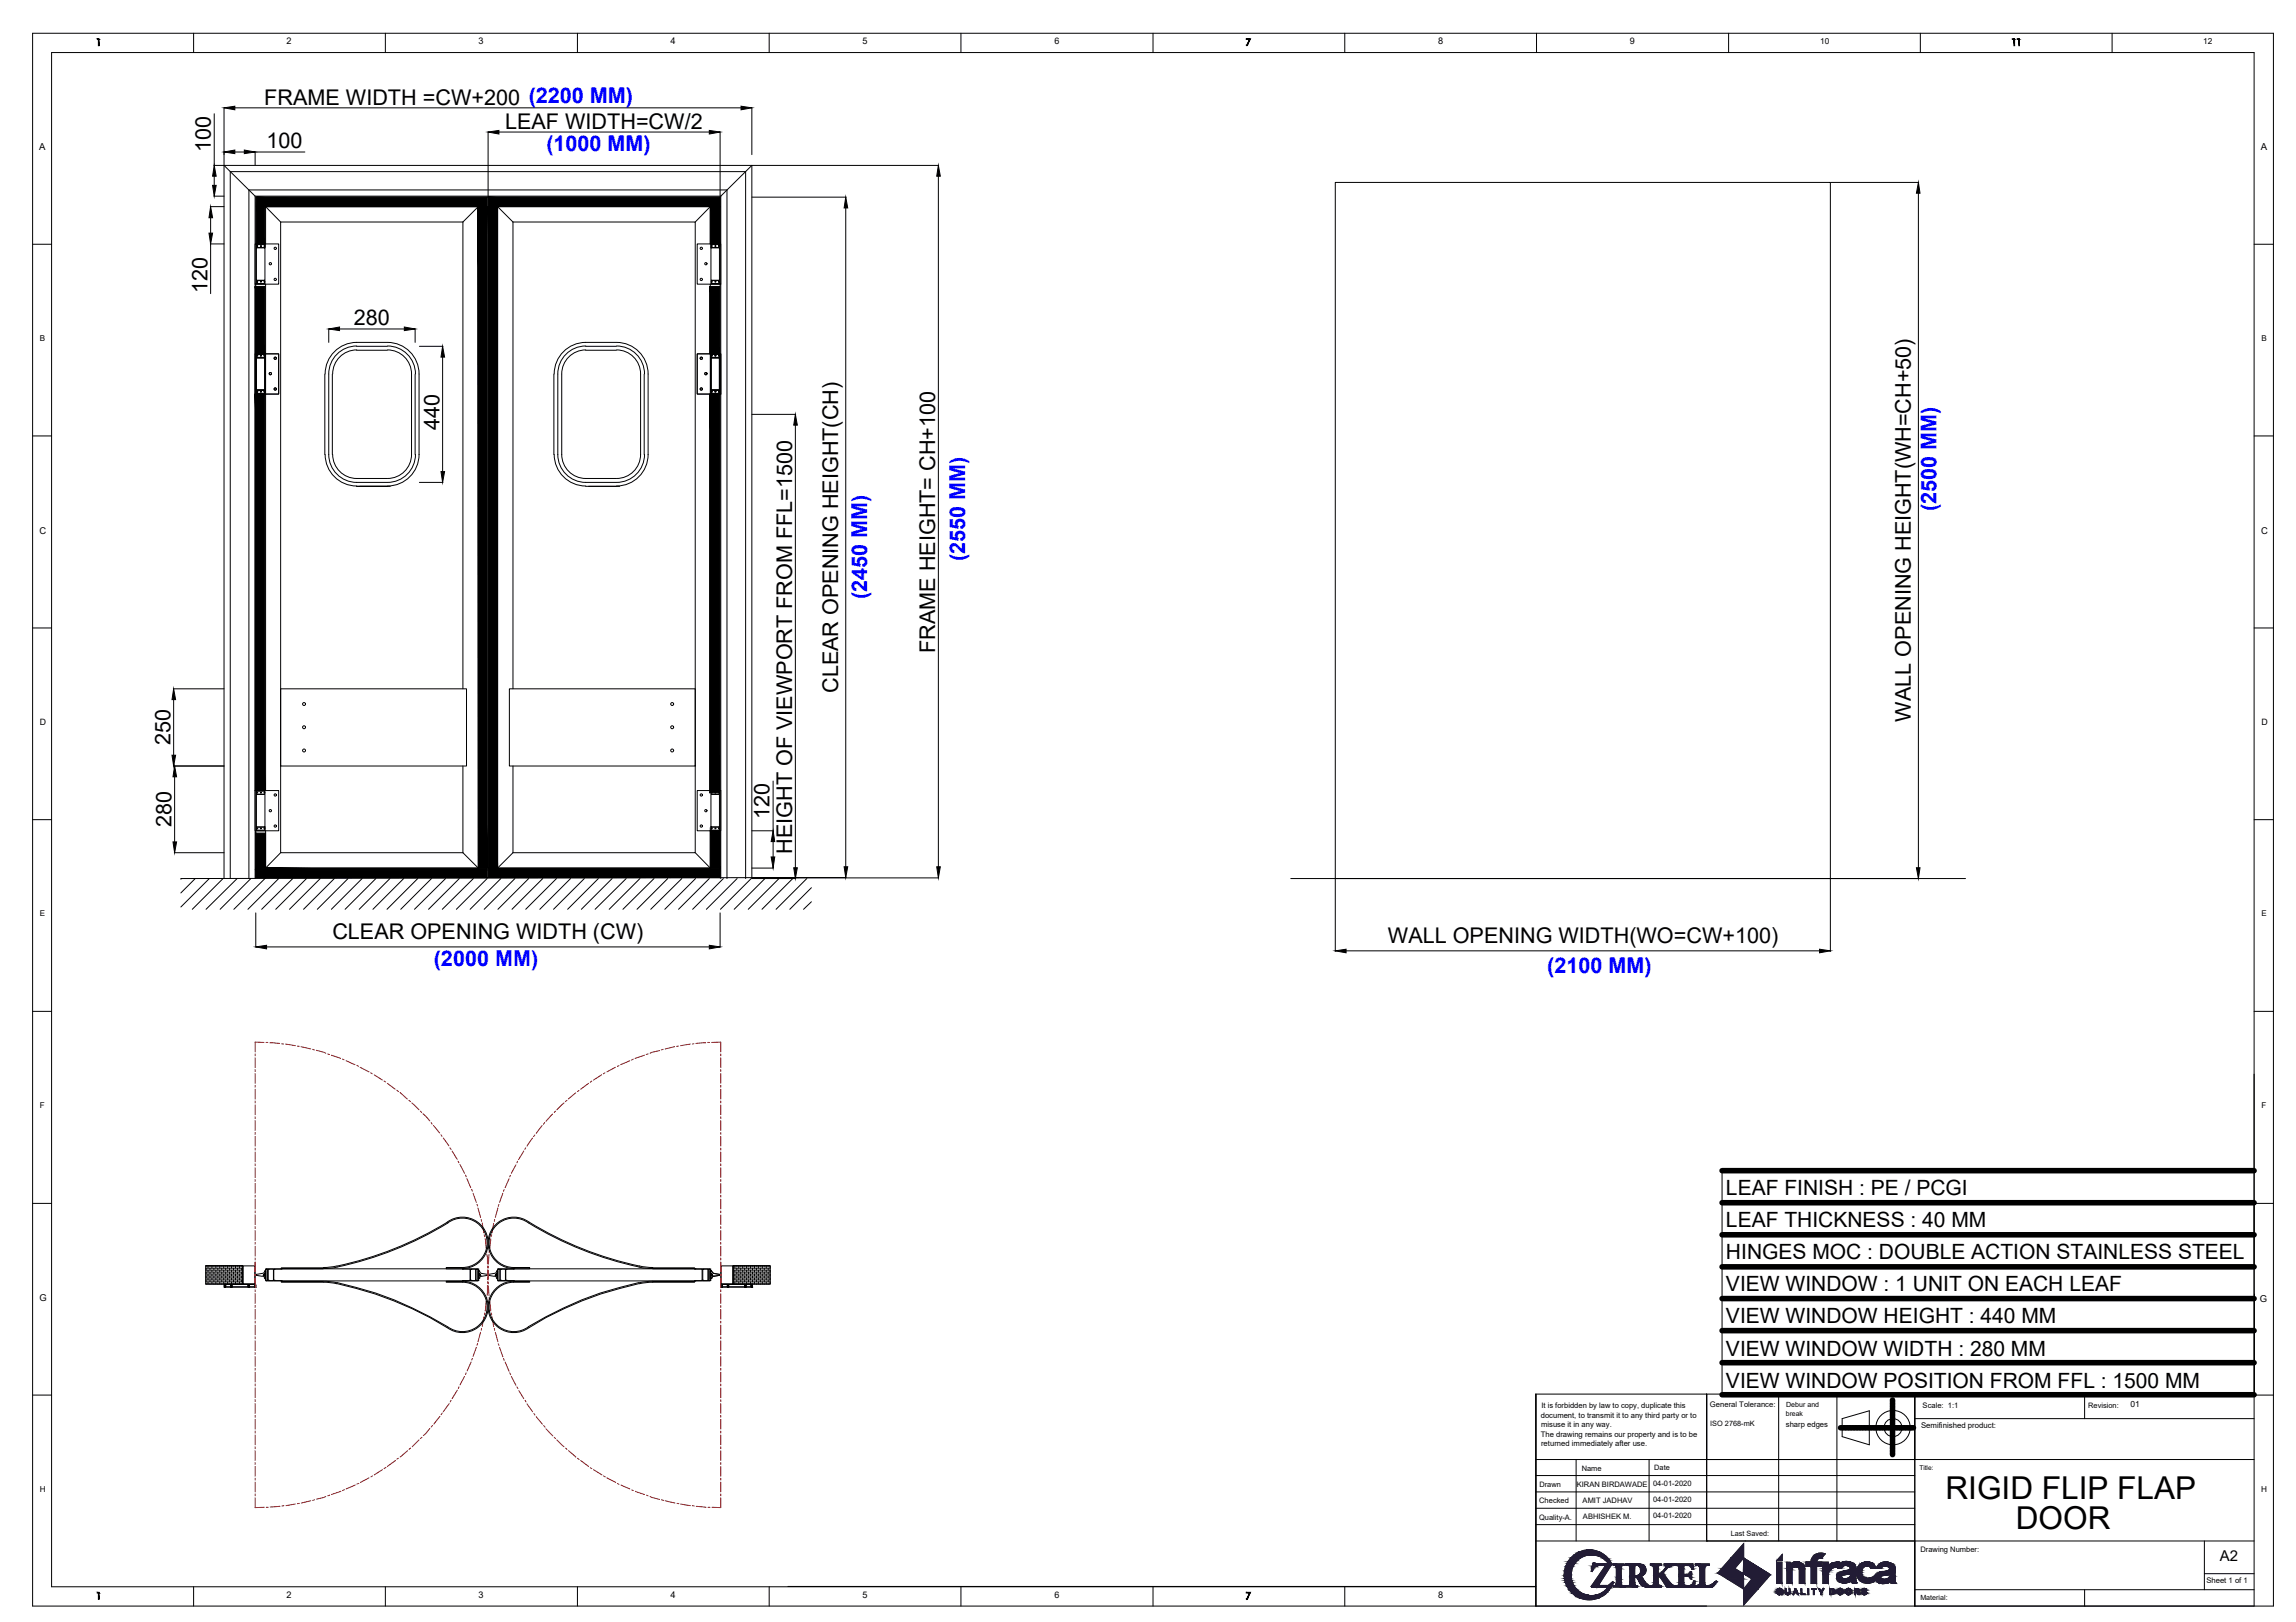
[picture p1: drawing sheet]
<svg xmlns="http://www.w3.org/2000/svg" width="297mm" height="210mm" viewBox="0 0 297 210" stroke-linecap="round" stroke-linejoin="round" font-family="sans-serif">
<defs><g id="words">
<g font-size="4.1">
<text x="251.7" y="194">RIGID FLIP FLAP</text>
<text x="260.8" y="197.9">DOOR</text>
</g>
<g font-size="2.8">
<text x="34.2" y="13.5">FRAME WIDTH =CW+200 (2200 MM)</text>
<text x="65.3" y="16.7">LEAF WIDTH=CW/2</text>
<text x="27.3" y="19.7" transform="rotate(-90 27.3 19.7)">100</text>
<text x="34.5" y="19.2">100</text>
<text x="26.8" y="37.9" transform="rotate(-90 26.8 37.9)">120</text>
<text x="45.8" y="42.1">280</text>
<text x="56.8" y="55.7" transform="rotate(-90 56.8 55.7)">440</text>
<text x="108.4" y="89.7" transform="rotate(-90 108.4 89.7)">CLEAR OPENING HEIGHT(CH)</text>
<text x="121" y="84.5" transform="rotate(-90 121 84.5)">FRAME HEIGHT= CH+100</text>
<text x="247.2" y="93.4" transform="rotate(-90 247.2 93.4)">WALL OPENING HEIGHT(WH=CH+50)</text>
<text x="22" y="96.5" transform="rotate(-90 22 96.5)">250</text>
<text x="22.2" y="107" transform="rotate(-90 22.2 107)">280</text>
<text x="99.6" y="106" transform="rotate(-90 99.6 106)">120</text>
<text x="102.5" y="110.5" transform="rotate(-90 102.5 110.5)">HEIGHT OF VIEWPORT FROM FFL=1500</text>
<text x="43" y="121.6">CLEAR OPENING WIDTH (CW)</text>
<text x="179.6" y="122.1">WALL OPENING WIDTH(WO=CW+100)</text>
</g>
<g font-size="2.8" fill="#00f">
<text x="70.7" y="19.5">(1000 MM)</text>
<text x="250.5" y="66.1" transform="rotate(-90 250.5 66.1)">(2500 MM)</text>
<text x="112.2" y="77.5" transform="rotate(-90 112.2 77.5)">(2450 MM)</text>
<text x="124.9" y="72.6" transform="rotate(-90 124.9 72.6)">(2550 MM)</text>
<text x="56.1" y="125">(2000 MM)</text>
<text x="200.2" y="125.9">(2100 MM)</text>
</g>
<g font-size="2.7">
<text x="223.3" y="154.7">LEAF FINISH : PE / PCGI</text>
<text x="223.3" y="158.8">LEAF THICKNESS : 40 MM</text>
<text x="223.3" y="163">HINGES MOC : DOUBLE ACTION STAINLESS STEEL</text>
<text x="223.3" y="167.1">VIEW WINDOW : 1 UNIT ON EACH LEAF</text>
<text x="223.3" y="171.3">VIEW WINDOW HEIGHT : 440 MM</text>
<text x="223.3" y="175.4">VIEW WINDOW WIDTH : 280 MM</text>
<text x="223.3" y="179.6">VIEW WINDOW POSITION FROM FFL : 1500 MM</text>
</g>
<text font-size="1.9" x="287.2" y="202">A2</text>
<g font-size="1.2">
<text x="37.1" y="5.7">2</text>
<text x="61.9" y="5.7">3</text>
<text x="86.7" y="5.7">4</text>
<text x="111.6" y="5.7">5</text>
<text x="136.4" y="5.7">6</text>
<text x="186" y="5.7">8</text>
<text x="210.8" y="5.7">9</text>
<text x="5.1" y="19.4">A</text>
<text x="292.5" y="19.4">A</text>
<text x="5.1" y="69.1">C</text>
<text x="292.6" y="69.1">C</text>
<text x="5.1" y="168.3">G</text>
<text x="292.3" y="168.5">G</text>
<text x="37.1" y="206.8">2</text>
<text x="61.9" y="206.8">3</text>
<text x="86.7" y="206.8">4</text>
<text x="111.6" y="206.8">5</text>
<text x="136.4" y="206.8">6</text>
<text x="186" y="206.8">8</text>
</g>
<g font-size="1.1">
<text x="235.5" y="5.7">10</text>
<text x="285" y="5.7">12</text>
<text x="5.2" y="93.8">D</text>
<text x="292.6" y="93.8">D</text>
<text x="275.6" y="182.1">01</text>
<text x="5.2" y="193.1">H</text>
<text x="292.6" y="193.1">H</text>
</g>
<g font-size="1">
<text x="5.2" y="44.1">B</text>
<text x="292.6" y="44.1">B</text>
<text x="5.2" y="118.6">E</text>
<text x="292.6" y="118.6">E</text>
<text x="5.2" y="143.4">F</text>
<text x="292.6" y="143.4">F</text>
<text x="199.3" y="183.5">document, to transmit it to any third party or to</text>
<text x="199.3" y="186">The drawing remains our property and is to be</text>
<text x="199.4" y="184.7">misuse it in any way.</text>
<text x="199.4" y="182.2">It is forbidden by law to copy, duplicate this</text>
<text x="221.2" y="182.1">General Tolerance:</text>
<text x="221.3" y="184.5">ISO 2768-mK</text>
<text x="231" y="184.7">sharp edges</text>
<text x="248.5" y="184.9">Semifinished product:</text>
<text x="248.7" y="182.2">Scale: 1:1</text>
<text x="270.2" y="182.2">Revision:</text>
<text x="199.4" y="187.2">returned immediately after use.</text>
<text x="204.6" y="190.3">Name</text>
<text x="214" y="190.3">Date</text>
<text x="199.1" y="196.7">Quality-A.</text>
<text x="199.1" y="194.5">Checked</text>
<text x="199.2" y="192.4">Drawn</text>
<text x="204" y="192.4">KIRAN BIRDAWADE</text>
<text x="204.8" y="194.5">AMIT JADHAV</text>
<text x="204.8" y="196.6">ABHISHEK M.</text>
<text x="213.9" y="192.3">04-01-2020</text>
<text x="213.9" y="194.4">04-01-2020</text>
<text x="213.9" y="196.5">04-01-2020</text>
<text x="248.4" y="200.9">Drawing Number:</text>
<text x="285.4" y="204.9">Sheet 1 of 1</text>
</g>
<g font-size=".9">
<text x="231" y="183.2">break</text>
<text x="231.1" y="182">Debur and</text>
<text x="223.9" y="198.8">Last Saved:</text>
<text x="248.4" y="207">Material:</text>
</g>
<text font-size=".8" x="248.3" y="190.2">Title:</text>
</g></defs>
<!-- layer: 0 -->
<g fill="none" stroke="#000" stroke-width=".13">
<path d="M4.2 4.3h289.9v203.5h-289.9zM25 4.3v2.5M27.7 14.7v6.7M29 13.9v7.5M30.4 19.7h1.2M30.4 14h65.5M33 19.6v1.8M33 19.7h6.4M49.9 4.3v2.5M63.1 17v8.5M64.5 17.1h27.3M74.7 4.3v2.5"/>
<path d="M93.2 17v8.5M97.3 13.9v6.1M99.5 4.3v2.5M124.3 4.3v2.5M149.2 4.3v2.5M174 4.3v2.5M198.8 4.3v2.5M223.6 4.3v2.5M248.4 4.3v2.5M273.2 4.3v2.5M4.2 31.6h2.5M27.2 31.6h1.8"/>
<path d="M27.2 26.7h1.8M27.2 28.2v2M27.2 31.6v6.4M27.7 25.4h1.3M27.7 21.4h93.7M27.7 22.8v1.2M33 31.6h3.1v5.2h-3.1zM33 25.4l-4-4v92.3M33 25.4h60.2M33 25.4v88.3M33.1 36.8h1.3v65.5h-1.3zM33.2 31.7h1.1v.3h-1.1z"/>
<path d="M33.2 32.1h1.1v4.2h-1.1zM33.2 36.3h1.1v.4h-1.1zM34.3 31.7v.3M59.9 28.7h-23.6v81.6h23.6M59.9 28.7v60.4M61.9 26.7h-27.5v4.9h-1.3v-6.1h60.1v6.1h-1.3v-4.9h-27.5M61.9 26.7h-27.5l1.9 2M61.9 26.7l-2 2M61.9 26.7v85.6M63.1 25.5v88.1M64.4 26.7v85.6M64.4 26.7l2 2"/>
<path d="M66.4 28.7h23.5v81.6h-23.5M66.4 28.7v60.4M90.2 31.6h3v5.2h-3zM91.9 26.7l-2 2M91.9 36.8h1.3v65.5h-1.3zM92 32.1h1.1v4.2h-1.1zM92 31.7h1.1v.3h-1.1zM92 36.3h1.1v.4h-1.1zM92 31.7v.3M93.2 25.4l4.1-4v92.3h5.6M93.2 25.4v88.3M97.3 25.5h12.2"/>
<path d="M109.4 26.9v85.3M121.4 22.8v89.4M172.7 23.6h64.1v90.1h-64.1zM236.8 23.6h11.4M248.2 25v87.3M291.6 31.6h2.5M4.2 56.4h2.5M33 45.8h3.1v5.2h-3.1zM33.1 45.8h1.3M33.1 51h1.3M33.2 45.9h1.1v.4h-1.1zM33.2 46.3h1.1v4.2h-1.1z"/>
<path d="M33.2 50.5h1.1v.4h-1.1zM34.3 45.9v.4M42 48.4v10.4M42.1 58.8a4.1 4.1 0 0 0 4.1 4.1M42.5 58.8a3.6 3.6 0 0 0 3.7 3.6M42.5 42.5v1.8M42.5 48.4v10.4M43 48.4v10.4M43 58.8a3.1 3.1 0 0 0 3.2 3.1M43.9 42.6h8.4M46.1 44.8h4M46.1 44.3h4"/>
<path d="M46.1 45.3h4M46.2 44.8a3.6 3.6 0 0 0-3.7 3.6M46.2 44.3a4.1 4.1 0 0 0-4.1 4.1M46.2 45.3a3.1 3.1 0 0 0-3.2 3.1M50.1 44.8a3.6 3.6 0 0 1 3.6 3.6M50.1 44.3a4.1 4.1 0 0 1 4.1 4.1M50.1 45.3a3.1 3.1 0 0 1 3.1 3.1M53.2 58.8a3.1 3.1 0 0 1-3.1 3.1M53.2 48.4v10.4M53.7 42.5v1.8M53.7 48.4v10.4M53.7 58.8a3.6 3.6 0 0 1-3.6 3.6"/>
<path d="M54.2 58.8a4.1 4.1 0 0 1-4.1 4.1M54.2 48.4v10.4M54.3 44.8h3M57.3 46.2v14.8M71.7 48.4v10.4M71.7 58.8a4.1 4.1 0 0 0 4.1 4.1M72.2 58.8a3.6 3.6 0 0 0 3.6 3.6M72.2 48.4v10.4M72.7 58.8a3.1 3.1 0 0 0 3.1 3.1M72.7 48.4v10.4M75.8 44.3h4a4.1 4.1 0 0 1 4 4.1M75.8 44.8h3.9"/>
<path d="M75.8 45.3h3.9M75.8 44.8a3.6 3.6 0 0 0-3.6 3.6M75.8 44.3a4.1 4.1 0 0 0-4.1 4.1M75.8 45.3a3.1 3.1 0 0 0-3.1 3.1M79.8 44.8a3.6 3.6 0 0 1 3.6 3.6M79.8 45.3a3.1 3.1 0 0 1 3.1 3.1M82.9 58.8a3.1 3.1 0 0 1-3.1 3.1h-4M82.9 48.4v10.4M83.3 48.4v10.4M83.4 58.8a3.6 3.6 0 0 1-3.6 3.6h-4M83.8 58.8a4.1 4.1 0 0 1-4 4.1M83.8 48.4v10.4"/>
<path d="M90.2 45.8h3v5.2h-3zM91.9 45.8h1.3M91.9 51h1.3M92 45.9h1.1v.4h-1.1zM92 46.3h1.1v4.2h-1.1zM92 50.5h1.1v.4h-1.1zM92 45.9v.4M97.3 53.6h5.6M102.9 55v57.3M291.6 56.4h2.5M46.1 62.9h4.4M46.1 62.4h4"/>
<path d="M46.1 61.9h4M54.3 62.4h3M75.8 62.9h4.4M4.2 81.3h2.5M22.4 99.1h6.6M22.4 89.1h6.6M22.5 90.5v7.2M36.3 89.1h24.1v10h-24.1zM59.9 99.1v11.2M65.9 89.1h24v10h-24zM66.4 99.1v11.2M291.6 81.3h2.5"/>
<path d="M4.2 106.1h2.5M22.5 110.3h6.5M22.6 100.5v8.5M23.5 113.7l-.1 .1M25.3 113.7l-1.9 1.9M27.1 113.7l-3.7 3.7M28.9 113.7l-4 4M29.8 113.7v-91.5h66.7v91.5M30.7 113.7l-4 4M32.2 113.7v-89.1h61.9v89.1M32.5 113.7l-4 4M33 102.3h3.1v5.2h-3.1z"/>
<path d="M33.1 118.1v4.5M33.2 102.8h1.1v4.2h-1.1zM33.2 107h1.1v.4h-1.1zM33.2 102.4h1.1v.4h-1.1zM34.3 107v.4M34.3 113.7l-4 4M36.1 113.7l-4 4M36.3 110.3l-1.9 2v1.4M37.9 113.7l-4 4M39.7 113.7l-4 4M41.4 113.7l-3.9 4M43.3 113.7l-4 4"/>
<path d="M45 113.7l-4 4M46.8 113.7l-3.9 4M48.6 113.7l-4 4M50.4 113.7l-3.9 4M52.2 113.7l-4 4M54 113.7l-3.9 4M55.8 113.7l-4 4M57.6 113.7l-4 4M59.4 113.7l-4 4M59.9 110.3l2 2M61.2 113.7l-4 4M61.9 112.3h-27.5v-4.8h-1.3v6.1h60.1v-6.1h-1.3v4.8h-27.5"/>
<path d="M63 113.7l-4 4M64.8 113.7l-4 4M66.4 110.3l-2 2M66.6 113.7l-4 4M68.4 113.7l-4 4M70.2 113.7l-4 4M72 113.7l-4 4M73.8 113.7l-4 4M75.6 113.7l-4 4M77.4 113.7l-4 4M79.2 113.7l-4 4M81 113.7l-4 4"/>
<path d="M82.8 113.7l-4 4M84.6 113.7l-4 4M86.4 113.7l-4 4M88.2 113.7l-4 4M89.9 110.3l2 2M90 113.7l-4 4M90.2 102.3h3v5.2h-3zM91.8 113.7l-4 4M92 102.8h1.1v4.2h-1.1zM92 107h1.1v.4h-1.1zM92 102.4h1.1v.4h-1.1zM92 107v.4"/>
<path d="M93.2 118.1v4.5M93.6 113.7l-4 4M95.4 113.7l-4 4M97.2 113.7l-4 4M97.3 107.5h2.8M97.3 112.3h2.8M97.3 113.6h12.2M99 113.7l-4 4M100 101.1v6.4M100 108.9v2M100.8 113.7l-4 4M102.6 113.7l-4 4"/>
<path d="M104.4 113.7l-4 4M105 114.9l-2.8 2.8M105 116.7l-1 1M121.4 113.6l-98 .1M167 113.7h87.3M172.7 113.7v9.4M236.8 113.7v9.4M291.6 106.1h2.5M4.2 130.9h2.5M34.5 122.5h57.3M174.1 123h61.3M291.6 130.9h2.5"/>
<path d="M4.2 155.7h2.5M57.9 158.2a3.3 3.3 0 0 1 5.1 1.6 3.3 3.3 0 0 1-3.2 4.4M57.9 158.2a45.4 45.4 0 0 1-14.3 5.6M57.9 158.3a3.2 3.2 0 0 1 5 1.5 3.2 3.2 0 0 1-3.1 4.2h-2.1v.2h2.1M57.9 158.3a44.3 44.3 0 0 1-15.3 5.8h-.8M68.4 158.2a3.3 3.3 0 0 0-5.1 1.6 3.3 3.3 0 0 0 3.2 4.4M68.5 158.2a45.4 45.4 0 0 0 14.2 5.6M222.8 151.5v28.9M291.6 155.7h2.5M26.6 163.8h4.8v2.4h-4.8zM26.6 163.9h4.8M26.6 164.1h4.8"/>
<path d="M26.6 164.4h4.8M26.6 164.6h4.8M26.6 164.9h4.8M26.6 165.1h4.8M26.6 165.4h4.8M26.6 165.6h4.8M26.6 165.9h4.8M26.6 166.1h4.8M26.7 163.8v.1M26.7 164.1v.3M26.7 164.6v.3M26.7 165.1v.3"/>
<path d="M26.7 165.6v.3M26.7 166.1v.1M26.9 163.9v.2M26.9 164.4v.2M26.9 164.9v.2M26.9 165.4v.2M26.9 165.9v.2M27.2 163.8v.1M27.2 164.1v.3M27.2 164.6v.3M27.2 165.1v.3M27.2 165.6v.3"/>
<path d="M27.2 166.1v.1M27.4 163.9v.2M27.4 164.4v.2M27.4 164.9v.2M27.4 165.4v.2M27.4 165.9v.2M27.7 163.8v.1M27.7 164.1v.3M27.7 164.6v.3M27.7 165.1v.3M27.7 165.6v.3M27.7 166.1v.1"/>
<path d="M27.9 163.9v.2M27.9 164.4v.2M27.9 164.9v.2M27.9 165.4v.2M27.9 165.9v.2M28.2 163.8v.1M28.2 164.1v.3M28.2 164.6v.3M28.2 165.1v.3M28.2 165.6v.3M28.2 166.1v.1M28.4 163.9v.2"/>
<path d="M28.4 164.4v.2M28.4 164.9v.2M28.4 165.4v.2M28.4 165.9v.2M28.7 163.8v.1M28.7 164.1v.3M28.7 164.6v.3M28.7 165.1v.3M28.7 165.6v.3M28.7 166.1v.1M28.9 163.9v.2M28.9 164.4v.2"/>
<path d="M28.9 164.9v.2M28.9 165.4v.2M28.9 165.9v.2M29 166.2v.4M29 166.6h.1M29 166.3h.1M29 166.2h.1M29 166.6h4M29 166.5h.1M29 166.2h4M29 166.2v.1M29 166.2h.9"/>
<path d="M29 166.4h.1M29.1 166.3h.1M29.1 166.4h.1M29.1 166.5h.1M29.1 166.6h.1M29.1 166.4v.1M29.1 166.5h.7M29.1 166.3v.2M29.2 163.8v.1M29.2 164.1v.3M29.2 164.6v.3M29.2 165.1v.3"/>
<path d="M29.2 165.6v.3M29.2 166.1v.1M29.4 163.9v.2M29.4 164.4v.2M29.4 164.9v.2M29.4 165.4v.2M29.4 165.9v.2M29.7 163.8v.1M29.7 164.1v.3M29.7 164.6v.3M29.7 165.1v.3M29.7 165.6v.3"/>
<path d="M29.7 166.1v.1M29.8 166.3h.1M29.8 166.5h.1M29.8 166.3v.2M29.9 166.6h.1M29.9 166.3h.1M29.9 166.4h.1M29.9 166.5h.1M29.9 166.2h.1M29.9 166.2v.1M29.9 166.4v.1M29.9 166.3v.2"/>
<path d="M30 166.5h.1M30 166.3h.1M30 166.5h2M30 166.2h2M30 163.9v.2M30 164.4v.2M30 164.9v.2M30 165.4v.2M30 165.9v.2M30.2 163.8v.1M30.2 164.1v.3M30.2 164.6v.3"/>
<path d="M30.2 165.1v.3M30.2 165.6v.3M30.2 166.1v.1M30.5 163.9v.2M30.5 164.4v.2M30.5 164.9v.2M30.5 165.4v.2M30.5 165.9v.2M30.7 163.8v.1M30.7 164.1v.3M30.7 164.6v.3M30.7 165.1v.3"/>
<path d="M30.7 165.6v.3M30.7 166.1v.1M31 163.9v.2M31 164.4v.2M31 164.9v.2M31 165.4v.2M31 165.9v.2M31.2 163.8v.1M31.2 164.1v.3M31.2 164.6v.3M31.2 165.1v.3M31.2 165.6v.3"/>
<path d="M31.2 166.1v.1M31.4 163.8v2.4M31.4 163.8h1.6v2.3h-1.6zM32 166.3h.1M32 166.5h.1M32.1 166.3v.2M32.1 166.6h.1M32.1 166.4h.1M32.1 166.5h.1M32.1 166.3h.1M32.1 166.2h.1M32.1 166.2h.9"/>
<path d="M32.1 166.2v.1M32.2 166.3h.1M32.2 166.6h.1M32.2 166.4v.1M32.2 166.5h.1M32.2 166.3v.2M32.2 166.5h.7M32.9 166.5h.1M32.9 166.3h.1M32.9 166.3v.2M33 166.6h.1M33 166.3h.1"/>
<path d="M33 166.4h.1M33 166.5h.1M33 166.2h.1M33 166.2v.1M33 166.4v.1M33 163.4v3.2M33.9 164.8l-.8 .2 .8 .2M34 165.1l.3 .3M34.2 165.4l.1 .1M34.2 164.8v.4l-.1-.2zM34.3 164.5l-.3 .3M34.3 164.5v1"/>
<path d="M34.3 164.4l-.1 .1M34.4 164.2v1.5M34.4 165.7h.1M34.4 164.2h.1M34.4 164.2h27.4M34.4 165.8h27.4M34.4 164.3v1.4M34.4 164.3h.1M34.4 165.7h.2M34.4 164.2h.2M34.6 164.3h.1M34.6 165.7h.1"/>
<path d="M34.6 164.3v1.4M34.7 165.7h.1M34.7 164.3h.1M34.7 165.7h.6M34.7 164.3v1.4M34.7 164.2h.6M35.3 164.3h.1M35.3 165.7h.1M35.4 164.3v1.4M35.5 165.7h.1M35.5 164.3h.1M35.5 165.7h.9"/>
<path d="M35.5 164.2h.9M36.4 165.8h.1M36.4 164.2h.1M41.8 164.1h-5.4v.1h5.4M43.5 166.1a45.6 45.6 0 0 1 14.9 6 3.3 3.3 0 0 0 4.7-2.2 3.3 3.3 0 0 0-3.3-4.1h-2.1v.1h2.1a3.2 3.2 0 0 1 3.1 4.2 3.2 3.2 0 0 1-5 1.6M43.6 163.8l-1.8 .2M43.6 166a45 45 0 0 1 14.3 5.7M43.6 166l-1.4-.2h-5.8v.1h5.4l1.8 .2M59.8 165.8h.1M59.8 164.2h.1M59.8 165.7h1M59.8 164.2h1"/>
<path d="M60.8 165.7h.1M60.8 164.3h.1M60.8 164.3v1.4M60.9 164.3v1.4M60.9 164.3h.1M60.9 165.7h.1M60.9 165.7h.6M60.9 164.2h.6M61.5 165.7h.1M61.5 164.3h.1M61.5 164.3v1.4M61.6 164.3v1.4"/>
<path d="M61.6 164.3h.1M61.6 165.7h.1M61.6 165.7h.2M61.6 164.2h.2M61.8 164.3h.1M61.8 165.7h.1M61.8 164.2h.1M61.8 164.3v1.4M61.9 164.5h.1M61.9 164.2v1.5M61.9 164.5v1M61.9 164.4l.2 .1"/>
<path d="M62 164.8l.2 .2-.2 .2zM62 164.5l.3 .3M62.1 165.4l-.2 .1M62.3 164.8l.8 .2M62.3 165.1l-.3 .3M63.1 165l-.8 .2M63.1 165l.9 .2M64 164.8l-.9 .2M64 165.1l.3 .3M64.2 165.4l.1 .1M64.2 164.8v.4l-.1-.2zM64.3 164.5l-.3 .3"/>
<path d="M64.3 164.5v1M64.3 164.4l-.1 .1M64.4 164.2v1.5M64.4 165.7h.1M64.4 164.2h.1M64.4 164.2h27.4M64.4 165.8h27.4M64.4 164.3v1.4M64.5 164.3h.1M64.5 165.7h.1M64.5 164.2h.1M64.6 165.7h.1"/>
<path d="M64.6 164.3h.1M64.7 164.3v1.4M64.8 165.7h.1M64.8 164.3h.1M64.8 165.7h.5M64.8 164.2h.5M65.3 165.7h.1M65.3 164.3h.1M65.4 164.3v1.4M65.5 165.7h.1M65.5 164.3h.1M65.5 165.7h.9"/>
<path d="M65.5 164.2h.9M66.4 164.2h.1M66.4 165.8h.1M82.7 166a45 45 0 0 0-14.3 5.7M82.7 164l1.7 .1M82.7 166l1.4-.2h5.8v.1l-6.3 .1a42.6 42.6 0 0 0-15.7 6.1 3.3 3.3 0 0 1-4.7-2.2 3.3 3.3 0 0 1 3.2-4.1h2.1v.1h-2a3.2 3.2 0 0 0-3.1 4.2 3.2 3.2 0 0 0 5 1.6M82.7 164a46 46 0 0 1-14.8-6 3.2 3.2 0 0 0-4.5 2.1 3.2 3.2 0 0 0 3.1 3.9h2v.2h-2.1M82.7 163.8l1.8 .2M84.4 164.1h5.5v.1h-5.5M89.9 164.2h.1M89.9 165.8h.1M89.9 165.7h.9"/>
<path d="M89.9 164.2h.9M90.8 164.3h.1M90.8 165.7h.1M90.8 164.3v1.4M90.9 164.3h.1M90.9 165.7h.1M90.9 165.7h.7M90.9 164.2h.7M90.9 164.3v1.4M91.6 165.7h.1M91.6 164.3h.1M91.6 164.3v1.4"/>
<path d="M91.7 164.3h.1M91.7 165.7h.1M91.7 164.2h.1M91.8 164.3h.1M91.8 165.7h.1M91.8 164.2h.1M91.8 164.3v1.4M91.9 164.5h.1M91.9 164.2v1.5M91.9 164.5v1M92 164.4l.1 .1M92.1 164.8l.1 .2-.1 .2z"/>
<path d="M92.1 164.5l.3 .3M92.3 164.8l.9 .2-.9 .2M92.4 165.1l-.4 .4M93.2 166.6h.1M93.2 163.4v3.2M93.2 166.6h4.1M93.2 166.2h4.1M93.3 163.8h1.5v2.3h-1.5zM93.3 166.6h.1M93.3 166.4h.1M93.3 166.5h.1M93.3 166.3h.1"/>
<path d="M93.3 166.2h.1M93.3 166.2h.8M93.3 166.2v.1M93.3 166.4v.1M93.4 166.5h.1M93.4 166.3v.2M94.1 166.5h.1M94.1 166.3h.1M94.1 166.3v.2h-.7M94.1 166.6h.1M94.1 166.4h.1M94.1 166.2h.1"/>
<path d="M94.1 166.2v.1M94.1 166.4v.1M94.2 166.3v.2M94.2 166.3h.1M94.2 166.5h.1M94.2 166.5h2.1M94.2 166.2h2.1M94.9 163.8h4.7v2.4h-4.7zM94.9 163.8v2.4M94.9 163.9h4.7v.2h-4.7M94.9 164.4h4.7v.2h-4.7M94.9 164.9h4.7v.2h-4.7"/>
<path d="M94.9 165.4h4.7v.2h-4.7M94.9 165.9h4.7v.2h-4.7M95.1 163.9v.2M95.1 164.4v.2M95.1 164.9v.2M95.1 165.4v.2M95.1 165.9v.2M95.3 163.8v.1M95.3 164.1v.3M95.3 164.6v.3M95.3 165.1v.3M95.3 165.6v.3"/>
<path d="M95.3 166.1v.1M95.6 163.9v.2M95.6 164.4v.2M95.6 164.9v.2M95.6 165.4v.2M95.6 165.9v.2M95.8 163.8v.1M95.8 164.1v.3M95.8 164.6v.3M95.8 165.1v.3M95.8 165.6v.3M95.8 166.1v.1"/>
<path d="M96.1 163.9v.2M96.1 164.4v.2M96.1 164.9v.2M96.1 165.4v.2M96.1 165.9v.2M96.3 166.5h.1M96.3 166.3h.1M96.3 163.8v.1M96.3 164.1v.3M96.3 164.6v.3M96.3 165.1v.3M96.3 165.6v.3"/>
<path d="M96.3 166.1v.1M96.3 166.3v.2M96.4 166.6h.1M96.4 166.3h.1M96.4 166.4h.1M96.4 166.5h.1M96.4 166.2h.1M96.4 166.2h.8M96.4 166.2v.1M96.4 166.4v.1M96.4 166.3v.2h.7M96.5 166.5h.1"/>
<path d="M96.6 163.9v.2M96.6 164.4v.2M96.6 164.9v.2M96.6 165.4v.2M96.6 165.9v.2M96.8 163.8v.1M96.8 164.1v.3M96.8 164.6v.3M96.8 165.1v.3M96.8 165.6v.3M96.8 166.1v.1M97.1 163.9v.2"/>
<path d="M97.1 164.4v.2M97.1 164.9v.2M97.1 165.4v.2M97.1 165.9v.2M97.1 166.5h.1M97.1 166.3v.2M97.2 166.3h.1M97.2 166.6h.1M97.2 166.4v.1M97.2 166.4h.1M97.2 166.5h.1M97.2 166.2h.1"/>
<path d="M97.2 166.2v.1M97.3 166.6h.1M97.3 166.2h.1M97.3 166.2v.4M97.4 163.8v.1M97.4 164.1v.3M97.4 164.6v.3M97.4 165.1v.3M97.4 165.6v.3M97.4 166.1v.1M97.6 163.9v.2M97.6 164.4v.2"/>
<path d="M97.6 164.9v.2M97.6 165.4v.2M97.6 165.9v.2M97.9 163.8v.1M97.9 164.1v.3M97.9 164.6v.3M97.9 165.1v.3M97.9 165.6v.3M97.9 166.1v.1M98.1 163.9v.2M98.1 164.4v.2M98.1 164.9v.2"/>
<path d="M98.1 165.4v.2M98.1 165.9v.2M98.4 163.8v.1M98.4 164.1v.3M98.4 164.6v.3M98.4 165.1v.3M98.4 165.6v.3M98.4 166.1v.1M98.6 163.9v.2M98.6 164.4v.2M98.6 164.9v.2M98.6 165.4v.2"/>
<path d="M98.6 165.9v.2M98.9 163.8v.1M98.9 164.1v.3M98.9 164.6v.3M98.9 165.1v.3M98.9 165.6v.3M98.9 166.1v.1M99.1 163.9v.2M99.1 164.4v.2M99.1 164.9v.2M99.1 165.4v.2M99.1 165.9v.2"/>
<path d="M99.4 163.8v.1M99.4 164.1v.3M99.4 164.6v.3M99.4 165.1v.3M99.4 165.6v.3M99.4 166.1v.1M291.7 167.5v12.9M4.2 180.5h2.5M198.7 193.1h49M198.7 191h49M198.7 195.2h49M198.7 199.4h92.9"/>
<path d="M198.7 197.3h49M198.7 188.9h92.9M203.9 188.9v10.5M213.3 188.9v10.5M220.8 199.4h.1M220.8 180.4v19M230.1 180.4v19M237.6 180.4v19M238.3 183.6l3.5-1v4.4l-3.5-1.1zM247.7 183.6h43.9M247.7 180.4v27.4M269.7 180.4v3.2"/>
<path d="M285.2 199.4v6.3M291.6 180.5h2.5M291.6 180.4h-92.9v27.4M25 205.3v2.5M49.9 205.3v2.5M74.7 205.3v2.5M99.5 205.3v2.5M101.9 205.3h96.8M124.3 205.3v2.5M149.2 205.3v2.5M174 205.3v2.5M198.7 205.3h-192v-198.5h284.9v201"/>
<path d="M247.7 205.7h43.9M269.7 205.7v2.1M285.2 203.7h6.4"/>
<circle cx="33.3" cy="36.5" r=".06"/>
<circle cx="33.3" cy="31.8" r=".06"/>
<circle cx="33.7" cy="31.8" r=".06"/>
<circle cx="33.7" cy="36.5" r=".06"/>
<circle cx="34.2" cy="36.5" r=".06"/>
<circle cx="34.2" cy="31.8" r=".06"/>
<circle cx="35" cy="34.1" r=".15"/>
<circle cx="35.6" cy="32.1" r=".15"/>
<circle cx="35.6" cy="36.2" r=".15"/>
<circle cx="90.7" cy="36.2" r=".15"/>
<circle cx="90.7" cy="32.1" r=".15"/>
<circle cx="91.3" cy="34.1" r=".15"/>
<circle cx="92.1" cy="36.5" r=".06"/>
<circle cx="92.1" cy="31.8" r=".06"/>
<circle cx="92.5" cy="31.8" r=".06"/>
<circle cx="92.5" cy="36.5" r=".06"/>
<circle cx="93" cy="36.5" r=".06"/>
<circle cx="93" cy="31.8" r=".06"/>
<circle cx="33.3" cy="50.7" r=".06"/>
<circle cx="33.3" cy="46" r=".06"/>
<circle cx="33.7" cy="50.7" r=".06"/>
<circle cx="33.7" cy="46" r=".06"/>
<circle cx="34.2" cy="50.7" r=".06"/>
<circle cx="34.2" cy="46" r=".06"/>
<circle cx="35" cy="48.4" r=".15"/>
<circle cx="35.6" cy="50.3" r=".15"/>
<circle cx="35.6" cy="46.4" r=".15"/>
<circle cx="90.7" cy="50.3" r=".15"/>
<circle cx="90.7" cy="46.4" r=".15"/>
<circle cx="91.3" cy="48.4" r=".15"/>
<circle cx="92.1" cy="50.7" r=".06"/>
<circle cx="92.1" cy="46" r=".06"/>
<circle cx="92.5" cy="50.7" r=".06"/>
<circle cx="92.5" cy="46" r=".06"/>
<circle cx="93" cy="50.7" r=".06"/>
<circle cx="93" cy="46" r=".06"/>
<circle cx="39.3" cy="94.1" r=".19"/>
<circle cx="39.3" cy="97.1" r=".19"/>
<circle cx="39.3" cy="91.1" r=".19"/>
<circle cx="87" cy="94.1" r=".19"/>
<circle cx="87" cy="97.1" r=".19"/>
<circle cx="87" cy="91.1" r=".19"/>
<circle cx="33.3" cy="107.2" r=".06"/>
<circle cx="33.3" cy="102.6" r=".06"/>
<circle cx="33.7" cy="107.2" r=".06"/>
<circle cx="33.7" cy="102.6" r=".06"/>
<circle cx="34.2" cy="107.2" r=".06"/>
<circle cx="34.2" cy="102.6" r=".06"/>
<circle cx="35" cy="104.9" r=".15"/>
<circle cx="35.6" cy="106.9" r=".15"/>
<circle cx="35.6" cy="102.9" r=".15"/>
<circle cx="90.7" cy="102.9" r=".15"/>
<circle cx="90.7" cy="106.9" r=".15"/>
<circle cx="91.3" cy="104.9" r=".15"/>
<circle cx="92.1" cy="107.2" r=".06"/>
<circle cx="92.1" cy="102.6" r=".06"/>
<circle cx="92.5" cy="102.6" r=".06"/>
<circle cx="92.5" cy="107.2" r=".06"/>
<circle cx="93" cy="107.2" r=".06"/>
<circle cx="93" cy="102.6" r=".06"/>
<circle cx="244.9" cy="184.7" r="2.22"/>
<circle cx="244.9" cy="184.7" r="1.16"/>
</g>
<g fill="#000" stroke="#000" stroke-width=".13">
<path d="M29 19.7l1.4-.3v.5zM29 14l1.4-.3v.5zM31.6 19.4l1.4 .3-1.4 .2zM63.1 17.1l1.4-.2v.4zM91.8 16.9l1.4 .2-1.4 .2zM95.9 13.7l1.4 .3-1.4 .2zM161.7 5.1l-.3 .8zM27.2 26.7l.3 1.5h-.5zM27 30.2h.5l-.3 1.4zM27.5 24h.5l-.3 1.4zM27.7 21.4l.3 1.4h-.5zM109.4 25.5l.3 1.4h-.5z"/>
<path d="M121.4 21.4l.3 1.4h-.5zM248.2 23.6l.2 1.4h-.5zM42.5 42.6l1.4-.3v.5zM52.3 42.3l1.4 .3-1.4 .2zM57.3 44.8l.2 1.4h-.4zM102.9 53.6l.3 1.4h-.5zM57.1 61h.4l-.2 1.4zM22.5 89.1l.2 1.4h-.4zM22.3 97.7h.4l-.2 1.4zM22.6 99.1l.2 1.4h-.4zM22.4 109h.4l-.2 1.3zM99.8 110.9h.4l-.2 1.4z"/>
<path d="M100 107.5l.2 1.4h-.4zM102.7 112.3h.5l-.3 1.4zM109.2 112.2h.5l-.3 1.4zM121.2 112.2h.5l-.3 1.4zM247.9 112.3h.5l-.2 1.4zM33.1 122.5l1.4-.2v.5zM91.8 122.3l1.4 .2-1.4 .3zM172.7 123l1.4-.2v.5zM235.4 122.8l1.4 .2-1.4 .3zM161.7 206.1l-.3 .9z"/>
<path d="M12.6 5l.2 .1v-.1zM12.6 5l.2 .1h-.2z"/>
<path d="M12.7 5.1l.1 .8v-.8zM12.7 5.1l.1 .8h-.1z"/>
<path d="M161.7 5.1l-.4 .8h.1zM161.3 5.9h.1z"/>
<path d="M161.2 5l.5 .1 .1-.1zM161.2 5l.5 .1h-.5z"/>
<path d="M260.5 5l.1 .1v-.1zM260.5 5l.1 .1h-.2z"/>
<path d="M260.5 5.1l.1 .8v-.8zM260.5 5.1l.1 .8h-.1z"/>
<path d="M261.1 5l.2 .1v-.1zM261.1 5l.2 .1h-.3z"/>
<path d="M261.2 5.1l.1 .8v-.8zM261.2 5.1l.1 .8h-.1z"/>
<path d="M33.2 26.7l1.1 4.9v-4.9zM33.2 26.7l1.1 4.9h-1.1z"/>
<path d="M33 37.1l1.3 8.7v-8.7zM33 37.1l1.3 8.7h-1.3z"/>
<path d="M33.2 25.5l29.8 1.2v-1.2zM33.2 25.5l29.8 1.2h-29.8z"/>
<path d="M61.8 26.7l1.2 85.6v-85.6zM61.8 26.7l1.2 85.6h-1.1z"/>
<path d="M63.1 26.7l1.3 85.6v-85.6zM63.1 26.7l1.3 85.6h-1.3z"/>
<path d="M91.8 37.1l1.3 8.7v-8.7zM91.8 37.1l1.3 8.7h-1.3z"/>
<path d="M63.1 25.5l30.1 1.2v-1.2zM63.1 25.5l30.1 1.2h-30.1z"/>
<path d="M91.9 26.7l1.3 4.9v-4.9zM91.9 26.7l1.3 4.9h-1.3z"/>
<path d="M33 51l1.3 51.3v-51.3zM33 51l1.3 51.3h-1.3z"/>
<path d="M91.8 51l1.3 51.6v-51.6zM91.8 51l1.3 51.6h-1.3z"/>
<path d="M33.1 107.8l1.3 4.5v-4.5zM33.1 107.8l1.3 4.5h-1.3z"/>
<path d="M33.1 112.3l1.3 .3v-.3zM33.1 112.3l1.3 .3h-1.3z"/>
<path d="M33.1 112.6l1.2 1 .1-1zM33.1 112.6l1.2 1h-1.2z"/>
<path d="M34.4 112.3l28.6 .3v-.3zM34.4 112.3l28.6 .3h-28.6z"/>
<path d="M34.4 112.6l28.6 1v-1zM34.4 112.6l28.6 1h-28.7z"/>
<path d="M91.9 107.5l1.3 4.8v-4.8zM91.9 107.5l1.3 4.8h-1.3z"/>
<path d="M63.1 112.3l30.1 1.3v-1.3zM63.1 112.3l30.1 1.3h-30.1z"/>
<path d="M12.6 206.1h.2zM12.6 206.1h.2h-.2z"/>
<path d="M12.7 206.1l.1 .9v-.9zM12.7 206.1l.1 .9h-.1z"/>
<path d="M161.7 206.1l-.4 .9h.1zM161.3 207h.1z"/>
<path d="M161.2 206.1h.5h.1zM161.2 206.1h.5h-.5z"/>
</g>
<g fill="none" stroke="#f00" stroke-width=".13">
<path d="M33 136.4v.2M33 136.9v1.3M33 138.4v.3M33 138.9v1.3M34.1 134.9h-1.1v1.2M34.4 134.9h.3M34.9 134.9l1.3 .1M36.4 135.1h.3M36.9 135.1l1.3 .2M38.5 135.4h.2M38.9 135.5l1.3 .2M40.5 135.8l.2 .1"/>
<path d="M40.9 135.9l1.2 .4M42.4 136.4l.2 .1M42.9 136.6l1.2 .4M44.3 137.1h.2M44.8 137.3l1.1 .5M46.2 137.9l.2 .1M46.6 138.1l1.1 .6M47.9 138.8l.3 .2M48.4 139.1l1.1 .7M49.7 139.9l.2 .1M76.6 139.9l-.2 .2M77.8 139.1l-1 .7"/>
<path d="M78.3 138.8l-.3 .2M79.6 138.1l-1.1 .6M80.1 137.9l-.2 .1M81.5 137.3l-1.2 .5M81.9 137.1l-.2 .1M83.4 136.6l-1.2 .4M83.8 136.4l-.2 .1M85.3 136l-1.2 .3M85.8 135.8l-.3 .1M87.3 135.5l-1.3 .2M87.8 135.4h-.3M89.3 135.1l-1.3 .2"/>
<path d="M89.8 135.1h-.2M91.3 134.9l-1.3 .1M91.6 134.9h.2M92.1 134.9h1.1v1.2M93.2 136.4v.2M93.2 136.9v1.3M93.2 138.4v.3M93.2 138.9v1.3M33 140.4v.3M33 141v1.2M33 142.5v.2M33 143v1.3"/>
<path d="M33 144.5v.3M33 145v1.3M33 146.5v.3M33 147.1v1.2M33 148.6v.2M33 149.1v1.3M33 150.6v.3M33 151.1v1.3M33 152.6v.3M33 153.1v1.3M33 154.7v.2M33 155.2v1.2"/>
<path d="M33 156.7v.3M33 157.2v1.3M33 158.7v.3M33 159.2v1.3M50.1 140.2l1 .8M51.3 141.1l.2 .2M51.8 141.4l.9 .8M52.9 142.4l.2 .2M53.3 142.7l.9 .9M54.4 143.8l.2 .2M54.7 144.1l.9 1M55.8 145.3l.1 .2"/>
<path d="M56.1 145.7l.8 .9M57.1 146.8l.1 .3M57.3 147.3l.8 1M58.2 148.5l.2 .2M58.5 149l.7 1M59.3 150.3l.1 .2M59.5 150.7l.6 1.1M60.2 152l.1 .3M60.4 152.5l.5 1.2M61 153.9l.1 .3M61.2 154.4l.4 1.2M61.7 155.9l.1 .2"/>
<path d="M61.8 156.3l.4 1.3M62.3 157.8v.3M62.4 158.3l.2 1.2M62.6 159.8l.1 .2M63.6 159.8l-.1 .2M63.9 158.3l-.2 1.2M64 157.8v.3M64.4 156.3l-.3 1.3M64.5 155.9v.2M65.1 154.4l-.5 1.2M65.2 154l-.1 .2M65.9 152.6l-.6 1.1"/>
<path d="M66 152.1l-.1 .2M66.7 150.7l-.5 1.1M67 150.3l-.1 .2M67.8 149l-.7 1.1M68 148.5l-.1 .2M68.9 147.3l-.7 1M69.2 146.9l-.2 .2M70.1 145.7l-.7 1M70.5 145.3l-.2 .2M71.5 144.2l-.9 .9M71.9 143.8l-.2 .2M73 142.7l-1 .9"/>
<path d="M73.3 142.4l-.2 .2M74.5 141.4l-1 .8M74.9 141.1l-.2 .2M76.1 140.2l-1 .8M93.2 140.4v.3M93.2 141v1.2M93.2 142.5v.2M93.2 143v1.3M93.2 144.5v.3M93.2 145v1.3M93.2 146.5v.3M93.2 147.1v1.2"/>
<path d="M93.2 148.6v.2M93.2 149.1v1.3M93.2 150.6v.3M93.2 151.1v1.3M93.2 152.6v.3M93.2 153.1v1.3M93.2 154.7v.2M93.2 155.2v1.2M93.2 156.7v.3M93.2 157.2v1.3M93.2 158.7v.3M93.2 159.2v1.3"/>
<path d="M33 160.8v.2M33 161.3v1.2M33 162.8v.3M33 163.3v1.3M33 164.9v.2M33 165.4v1.3M33 166.9v.3M33 167.4v1.3M33 168.9v.3M33 169.4v1.3M33 171v.2M33 171.5v1.2"/>
<path d="M33 173v.3M33 173.5v1.3M33 175v.3M33 175.5v1.3M33 177.1v.2M33 177.6v1.2M33 179.1v.3M33 179.6v1.3M59.2 179.9l-.7 1.1M59.4 179.5l-.1 .2M60.1 178.1l-.6 1.1M60.3 177.7l-.1 .2"/>
<path d="M60.9 176.3l-.5 1.1M61.1 175.8l-.1 .2M61.6 174.4l-.4 1.1M61.8 173.8l-.1 .3M62.2 172.4l-.4 1.2M62.3 171.9v.3M62.6 170.4l-.2 1.2M62.7 169.9v.3M62.8 160.3l.1 1.2M62.9 168.4l-.1 1.3M62.9 161.8l.1 .2M63 162.3l.1 1.3"/>
<path d="M63 167.9l-.1 .2M63.1 166.4l-.1 1.2M63.1 164.3v1.3M63.1 163.8v.3M63.1 165.8v.3M63.1 164.4v1.2M63.1 165.9l.1 .2M63.2 166.4l.1 1.3M63.2 163.9l-.1 .2M63.3 162.3l-.1 1.3M63.3 167.9v.3M63.3 161.8v.3"/>
<path d="M63.4 168.4l.1 1.3M63.5 160.3l-.1 1.3M63.6 169.9v.3M63.7 170.4l.2 1.3M64 171.9v.3M64.1 172.4l.3 1.2M64.5 173.9v.2M64.6 174.4l.5 1.2M65.1 175.8l.1 .3M65.3 176.3l.6 1.1M65.9 177.7l.2 .2M66.2 178.1l.5 1.2"/>
<path d="M66.9 179.5l.1 .2M67.1 179.9l.7 1.1M93.2 160.8v.2M93.2 161.3v1.2M93.2 162.8v.3M93.2 163.3v1.3M93.2 164.9v.2M93.2 165.4v1.3M93.2 166.9v.3M93.2 167.4v1.3M93.2 168.9v.3M93.2 169.4v1.3"/>
<path d="M93.2 171v.2M93.2 171.5v1.2M93.2 173v.3M93.2 173.5v1.3M93.2 175v.3M93.2 175.5v1.3M93.2 177.1v.2M93.2 177.6v1.2M93.2 179.1v.3M93.2 179.6v1.3M33 193.8v1.3h1.2M33 181.1v.3"/>
<path d="M33 181.6v1.3M33 183.2v.2M33 183.7v1.2M33 185.2v.2M33 185.7v1.3M33 187.2v.3M33 187.7v1.3M33 189.3v.2M33 189.8v1.2M33 191.3v.2M33 191.8v1.3M33 193.3v.3"/>
<path d="M34.4 195.1h.3M36.2 194.9l-1.2 .1M36.7 194.8l-.2 .1M38.2 194.6l-1.2 .2M38.7 194.5l-.2 .1M40.2 194.2l-1.2 .3M40.7 194.1l-.2 .1M42.1 193.7l-1.1 .3M42.7 193.5l-.3 .1M44.1 193l-1.2 .4M44.6 192.8l-.3 .1M46 192.2l-1.2 .5"/>
<path d="M46.4 192l-.2 .1M47.7 191.2l-1.1 .6M48.2 191l-.2 .1M49.5 190.2l-1.1 .7M49.9 189.9l-.2 .2M51.2 189l-1.1 .8M51.5 188.7l-.2 .1M52.7 187.7l-.9 .8M53.1 187.4l-.2 .2M54.2 186.3l-.9 .9M54.6 186l-.2 .2M55.6 184.9l-.8 .9"/>
<path d="M56 184.5l-.2 .2M56.9 183.3l-.8 1M57.2 182.9l-.1 .2M58.1 181.6l-.8 1.1M58.4 181.2l-.2 .2M67.9 181.2l.2 .2M68.2 181.7l.7 1M69.1 182.9l.1 .2M69.4 183.3l.8 1M70.3 184.5l.2 .2M70.6 184.9l.9 .9M71.7 186l.2 .2"/>
<path d="M72 186.3l1 .9M73.2 187.4l.1 .2M73.6 187.7l.9 .9M74.7 188.7l.2 .2M75.1 189l1 .8M76.4 189.9l.2 .2M76.8 190.2l1.1 .7M78.1 191l.2 .1M78.5 191.2l1.2 .6M79.9 192l.2 .1M80.3 192.2l1.2 .5M81.7 192.8l.2 .1"/>
<path d="M82.2 193l1.2 .4M83.6 193.5l.2 .1M84.1 193.7l1.2 .3M85.6 194.1l.2 .1M86 194.2l1.3 .3M87.6 194.5l.2 .1M88 194.6l1.3 .2M89.6 194.8l.2 .1M90.1 194.9l1.2 .2M91.6 195.1h.2M93.2 193.8v1.3h-1.1M93.2 181.1v.3"/>
<path d="M93.2 181.6v1.3M93.2 183.2v.2M93.2 183.7v1.2M93.2 185.2v.2M93.2 185.7v1.3M93.2 187.2v.3M93.2 187.7v1.3M93.2 189.3v.2M93.2 189.8v1.2M93.2 191.3v.2M93.2 191.8v1.3M93.2 193.3v.3"/>
</g>
<g fill="none" stroke="#000" stroke-width=".72">
<path d="M222.8 151.5h68.8M222.8 155.6h68.8M222.8 159.8h68.8M222.8 163.9h68.8M222.8 168h68.8M222.8 172.2h68.8M222.8 176.3h68.8M222.8 180.5h68.8M238.1 184.8h.2M238.4 184.8h.3M238.8 184.8h.3M239.2 184.8h.2"/>
<path d="M239.6 184.8h.2M239.9 184.8h.3M240.3 184.8h.3M240.7 184.8h.2M241 184.8h.3M241.4 184.8h.3M241.8 184.8h.2M242.1 184.8h.3M242.5 184.8h.3M242.9 184.8h.2M243.2 184.8h.3M243.6 184.8h.3"/>
<path d="M244 184.8h.2M244.4 184.8h.2M244.7 184.8h.3M244.8 181.2v.2M244.8 181.6v.2M244.8 181.9v.2M244.8 182.3v.2M244.8 182.7v.1M244.8 183v.2M244.8 183.4v.1M244.8 183.7v.2M244.8 184.1v.2"/>
<path d="M244.8 184.4v.2M244.8 184.8v.2M244.8 185.2v.2M244.8 185.5v.2M244.8 185.9v.2M244.8 186.3v.1M244.8 186.6v.2M244.8 187v.1M244.8 187.3v.2M244.8 187.7v.2M244.8 188v.2M245.1 184.8h.2"/>
<path d="M245.5 184.8h.2M245.8 184.8h.3M246.2 184.8h.3M246.6 184.8h.2M247 184.8h.2M247.3 184.8h.3"/>
</g>
<g fill="#221c35" stroke="#221c35" stroke-width=".13">
<path d="M215.3 202.4h3.7z"/>
<path d="M213.5 202.4h1.4z"/>
<path d="M218.8 202.9h.3v.2z"/>
<path d="M218.4 203.7h.4z"/>
<path d="M219.1 204.6h.2z"/>
<path d="M213.6 205.3h1.4z"/>
<path d="M215.5 205.3h3.7l-.1 .1z"/>
<path d="M213.5 205.3h1.5v.1z"/>
<path d="M205.2 200.6h.9z"/>
<path d="M208.6 204.7l.2 .1h-.3z"/>
<path d="M208.1 205.2h.5z"/>
<path d="M230.2 205.6h.1z"/>
<path d="M230.2 206.4h.1z"/>
<path d="M230.4 206.3l.2 .1z"/>
<path d="M206.4 206.4h1.1z"/>
<path d="M204.9 207h1.4z"/>
<path d="M221.9 204.7l.1-.1 .2 .1z"/>
<path d="M208.9 202.6h1z"/>
<path d="M209 205.2h.9z"/>
<path d="M211.8 202.4h.2z"/>
<path d="M210.3 202.6h.2z"/>
<path d="M210.6 202.6h2z"/>
<path d="M211.9 203.9h.6z"/>
<path d="M211.7 203.9h.7z"/>
<path d="M211.6 203.9h.8z"/>
<path d="M211.6 204.1h.9z"/>
<path d="M212 204.6h.7z"/>
<path d="M210.8 205.2h.8z"/>
<path d="M212.6 205.3h.9z"/>
<path d="M212.9 205.4h.6z"/>
<path d="M241.2 202.1h.6z"/>
<path d="M242 202.8h.6v.2z"/>
<path d="M242 204.2h.6z"/>
<path d="M241 204.8h1.2l-.3 .1z"/>
<path d="M232.1 202.2l.3-.1 .4 .1z"/>
<path d="M235.2 201h.7z"/>
<path d="M235.6 201.6l.1 .1z"/>
<path d="M233.6 202.2h.7z"/>
<path d="M237.7 202.2h.2z"/>
<path d="M235.8 202.2h.7z"/>
<path d="M238.7 202.1h.5z"/>
<path d="M237.7 202.9h.4z"/>
<path d="M239.6 204.8h.7z"/>
<path d="M238.2 204.8h.8l-.2 .1z"/>
<path d="M243.7 202.2h.5z"/>
<path d="M242.8 203h.4z"/>
<path d="M243.6 203.4h1.6z"/>
<path d="M243.2 204.9h.9z"/>
<path d="M230.6 201.2v.8h-.7z"/>
<path d="M225.6 199.8v1.8h-1.7z"/>
<path d="M223.5 204.3h2.1v1.3z"/>
<path d="M226.6 204.3h2l-1.2 1.3z"/>
<path d="M230.3 205.6h.1z"/>
<path d="M230.1 205.7l.1-.1z"/>
<path d="M238 205.6h.1z"/>
<path d="M239.1 205.6h.1z"/>
<path d="M238 206.4h.1z"/>
<path d="M241.3 206.1h.2z"/>
<path d="M213.5 202.4l1.4 .2v-.2zM213.5 202.4l1.4 .2h-1.4zM213.5 202.6h1.4zM213.5 202.6h1.4z"/>
<path d="M215.3 202.4l3.7 .2v-.2zM215.3 202.4l3.7 .2h-3.7z"/>
<path d="M215.3 202.6h1.5zM215.3 202.6h1.6z"/>
<path d="M215.3 202.6h1.5zM215.3 202.6h1.4z"/>
<path d="M216.9 202.6h2.1zM216.9 202.6h2.1z"/>
<path d="M213.5 202.6h1.4zM213.5 202.6h1.2z"/>
<path d="M217 202.6h2zM217 202.6h2z"/>
<path d="M215.4 202.6h1.3zM215.4 202.6h1.2z"/>
<path d="M217.1 202.6h.8zM217.1 202.6h.9z"/>
<path d="M218.3 202.6h.8zM218.3 202.6h.8z"/>
<path d="M217.1 202.6h.8zM217.1 202.6h.8z"/>
<path d="M218.4 202.6h.7zM218.4 202.6h.7z"/>
<path d="M215.5 202.6h1.1zM215.5 202.6h.8z"/>
<path d="M217.1 202.6h.8zM217.1 202.6h.7z"/>
<path d="M215.6 202.6h.7zM215.6 202.6h.7z"/>
<path d="M213.7 202.6h.9h.1zM213.7 202.6h.9h-.7z"/>
<path d="M217.2 202.6h.6zM217.2 202.6h.6z"/>
<path d="M218.6 202.6l.5 .1v-.1zM218.6 202.6l.5 .1h-.4z"/>
<path d="M215.6 202.6l.5 .1 .2-.1zM215.6 202.6l.5 .1h-.5z"/>
<path d="M215.6 202.7h.4zM215.6 202.7h.5z"/>
<path d="M217.2 202.6l.6 .2v-.2zM217.2 202.6l.6 .2h-.6zM217.2 202.8h.6zM217.2 202.8h.6z"/>
<path d="M213.9 202.6l.6 .2 .1-.2zM213.9 202.6l.6 .2h-.6z"/>
<path d="M215.6 202.7l.3 .1 .1-.1zM215.6 202.7l.3 .1h-.4z"/>
<path d="M215.5 202.8h.4zM215.5 202.8h.3z"/>
<path d="M218.7 202.7l.4 .2v-.2zM218.7 202.7l.4 .2h-.3z"/>
<path d="M217.2 202.8l.6 .2v-.2zM217.2 202.8l.6 .2h-.6z"/>
<path d="M213.9 202.8l.6 .2v-.2zM213.9 202.8l.6 .2h-.6z"/>
<path d="M218.8 202.9l.1 .2h.2zM218.9 203.1h.2z"/>
<path d="M215.5 202.8l-.2 .6 .5-.6zM215.5 202.8l-.2 .6h-.3z"/>
<path d="M215 203.4l.2 .2 .1-.2zM215 203.4l.2 .2h-.3z"/>
<path d="M214.9 203.6h.3zM214.9 203.6h.2z"/>
<path d="M218.7 203.4l.1 .2v-.2zM218.7 203.4l.1 .2h-.2z"/>
<path d="M218.6 203.6l.2 .1v-.1zM218.6 203.6l.2 .1h-.3z"/>
<path d="M214.9 203.6l.4 .1-.2-.1zM214.7 203.7l.2-.1 .4 .1z"/>
<path d="M218.5 203.7h.3zM218.4 203.7h.4zM218.1 203.7h.7z"/>
<path d="M217.2 203l.6 .7v-.7zM217.2 203l.6 .7h-.6z"/>
<path d="M214.7 203.7l.6 .1v-.1zM214.5 203.8l.2-.1 .6 .1z"/>
<path d="M213.9 203l.6 .8v-.8zM213.9 203l.6 .8h-.6z"/>
<path d="M213.9 203.8l1.5 .1-.1-.1zM213.9 203.8l1.5 .1h-1.5z"/>
<path d="M214.5 203.9h.9zM214.5 203.9h.9z"/>
<path d="M217.2 203.7l1.6 .3v-.3zM217.2 203.7l1.6 .3h-1.6z"/>
<path d="M218.1 204h.7zM218.1 204h.7z"/>
<path d="M218.4 204h.4zM218.4 204h.4z"/>
<path d="M214.7 203.9l.8 .2-.1-.2zM214.7 203.9l.8 .2h-.7z"/>
<path d="M218.5 204l.3 .1v-.1zM218.5 204l.3 .1z"/>
<path d="M218.6 204.1l.2 .2v-.2zM218.6 204.1l.2 .2h-.1z"/>
<path d="M217.2 204l.6 .8v-.8zM217.2 204l.6 .8h-.6z"/>
<path d="M213.9 203.9l.6 .9v-.9zM213.9 203.9l.6 .9h-.6z"/>
<path d="M217.2 204.8h.6zM217.2 204.8h.6z"/>
<path d="M219.1 204.6l.2 .3v-.3zM219.1 204.6l.2 .3h-.3z"/>
<path d="M214.8 204.1l1.3 .8-.6-.8zM214.8 204.1l1.3 .8h-.8z"/>
<path d="M213.9 204.8l.6 .2v-.2zM213.9 204.8l.6 .2h-.6z"/>
<path d="M217.2 204.8l.6 .2v-.2zM217.2 204.8l.6 .2h-.6z"/>
<path d="M213.9 205h.7zM213.9 205h.7z"/>
<path d="M217.2 205h.6zM217.2 205h.6z"/>
<path d="M215.3 204.9l1 .1-.2-.1zM215.3 204.9l1 .1h-.9z"/>
<path d="M219 204.9l.2 .1 .1-.1zM219 204.9l.2 .1h-.3z"/>
<path d="M215.4 205l1 .1-.1-.1zM215.4 205l1 .1h-.9z"/>
<path d="M213.9 205l.7 .1v-.1zM213.9 205l.7 .1h-.7z"/>
<path d="M217.2 205l.7 .1-.1-.1zM217.2 205l.7 .1h-.8z"/>
<path d="M217.1 205.1l.9 .1zM217.1 205.1l.9 .1z"/>
<path d="M213.9 205.1l.7 .1zM213.9 205.1l.7 .1z"/>
<path d="M218.9 205l.3 .2v-.2zM218.7 205.2l.2-.2 .3 .2z"/>
<path d="M218.7 205.2h.5zM218.5 205.2h.7z"/>
<path d="M217.1 205.2h1zM217 205.2h1.1z"/>
<path d="M218.5 205.2h.7zM218.3 205.2h.9z"/>
<path d="M217 205.2h1.3zM217 205.2h1.3z"/>
<path d="M217 205.2h2.2zM217 205.2h2.2zM217 205.2h2.2zM216.9 205.2h2.3z"/>
<path d="M215.5 205.1l1.2 .1-.3-.1zM215.5 205.1l1.2 .1h-1.2z"/>
<path d="M213.9 205.2h.8zM213.8 205.2h.9z"/>
<path d="M216.9 205.2h2.3zM216.7 205.2h2.5z"/>
<path d="M215.5 205.2h1.2zM215.5 205.2h1.2z"/>
<path d="M213.8 205.2h1zM213.7 205.2h1.1z"/>
<path d="M215.5 205.2l3.7 .1zM215.5 205.2l3.7 .1z"/>
<path d="M213.7 205.2l1.3 .1zM213.6 205.3h1.4zM213.5 205.3h1.5z"/>
<path d="M215.6 205.4h3.5zM215.5 205.3l3.6 .1h-3.5z"/>
<path d="M213.5 205.4h1.5zM213.5 205.3l1.5 .1h-1.5z"/>
<path d="M205.2 200.6h1.1zM204.8 200.6h1.5z"/>
<path d="M204.8 200.6l1.9 .2-.4-.2zM204.5 200.8l.3-.2 1.9 .2z"/>
<path d="M204.5 200.8l2.4 .1-.2-.1zM204.2 200.9l.3-.1 2.4 .1z"/>
<path d="M204.2 200.9l3 .1-.3-.1zM203.9 201l.3-.1 3 .1z"/>
<path d="M203.9 201l3.6 .2-.3-.2zM203.7 201.2l.2-.2 3.6 .2z"/>
<path d="M203.7 201.2h3.8zM203.7 201.2h3.8z"/>
<path d="M203.7 201.2h2.2zM203.7 201.2h1.7z"/>
<path d="M205.9 201.2l1.7 .1-.1-.1zM205.9 201.2l1.7 .1z"/>
<path d="M203.6 201.2l1.3 .2 .5-.2zM203.6 201.2l1.3 .2h-1.5z"/>
<path d="M206.4 201.3l1.4 .1-.2-.1zM206.4 201.3l1.4 .1h-.9z"/>
<path d="M206.9 201.4h.9zM206.9 201.4h.9z"/>
<path d="M203.4 201.4l1.1 .2 .4-.2zM203.2 201.6l.2-.2 1.1 .2z"/>
<path d="M203.2 201.6h1.3zM203.2 201.6h1.3z"/>
<path d="M207 201.4l1 .3-.2-.3zM207 201.4l1 .3h-.6z"/>
<path d="M207.4 201.7l.8 .2-.2-.2zM207.4 201.7l.8 .2h-.6z"/>
<path d="M203.2 201.6l.9 .4 .4-.4zM203.2 201.6l.9 .4h-1.2z"/>
<path d="M207.6 201.9l.7 .1-.1-.1zM207.6 201.9l.7 .1h-.5z"/>
<path d="M202.9 202l1 .1 .2-.1zM202.9 202l1 .1h-1.1z"/>
<path d="M206.1 202.3h.2zM206.1 202.3h.2z"/>
<path d="M206.1 202.3h.3zM206.1 202.3h.3z"/>
<path d="M202.8 202.1l.9 .2 .2-.2zM202.8 202.1l.9 .2h-1z"/>
<path d="M206.1 202.3h.3zM206.1 202.3h.3z"/>
<path d="M206.1 202.3l.3 .1zM206.1 202.3l.3 .1z"/>
<path d="M206.1 202.4h.4zM206.1 202.4h.4z"/>
<path d="M207.8 202l.7 .4-.2-.4zM207.8 202l.7 .4h-.4z"/>
<path d="M206.1 202.4h.4zM206.1 202.4h.4z"/>
<path d="M208.1 202.4h.4zM208.1 202.4h.4z"/>
<path d="M206.1 202.4h2zM206.1 202.4h2z"/>
<path d="M206.1 202.4h2.4zM206.1 202.4h2.4z"/>
<path d="M206.1 202.4l2.3 .2 .1-.2zM206.1 202.4l2.3 .2h-2.4z"/>
<path d="M206 202.6h.9zM206 202.6h.7z"/>
<path d="M202.7 202.3l.8 .4 .2-.4zM202.7 202.3l.8 .4h-.9z"/>
<path d="M206 202.6h.7zM206 202.6l.5 .1z"/>
<path d="M206 202.7l.4 .1 .1-.1zM206 202.7l.4 .1h-.4z"/>
<path d="M202.6 202.7l.9 .1v-.1zM202.6 202.7l.9 .1h-1z"/>
<path d="M206 202.8l.2 .1 .2-.1zM206 202.8l.2 .1h-.3z"/>
<path d="M205.9 202.9l.2 .1 .1-.1zM205.9 202.9l.2 .1h-.2z"/>
<path d="M205.9 203l.2 .2v-.2zM205.9 203l.2 .2h-.2z"/>
<path d="M202.5 202.8l.8 .5 .2-.5zM202.5 202.8l.8 .5h-.9z"/>
<path d="M202.4 203.3h.9zM202.4 203.3h.9z"/>
<path d="M205.9 203.2l.1 .2 .1-.2zM205.9 203.2l.1 .2h-.1z"/>
<path d="M202.4 203.3l.9 .5v-.5zM202.4 203.3l.9 .5h-1z"/>
<path d="M202.3 203.8l1 .1v-.1zM202.3 203.8l1 .1h-1z"/>
<path d="M202.3 203.9l1 .4v-.4zM202.3 203.9l1 .4h-.9z"/>
<path d="M202.4 204.3l1 .2-.1-.2zM202.4 204.3l1 .2h-1z"/>
<path d="M202.4 204.5l1 .3v-.3zM202.4 204.5l1 .3h-.9z"/>
<path d="M208.5 204.8h.3zM208.5 204.8h.3z"/>
<path d="M202.5 204.8l1.1 .4-.2-.4zM202.5 204.8l1.1 .4h-1z"/>
<path d="M208.5 204.8l.1 .4 .2-.4zM208.1 205.2l.4-.4 .1 .4zM206.8 205.2h1.8z"/>
<path d="M207.7 202.6l-.9 2.6 1.6-2.6zM207.7 202.6l-.9 2.6h-.9z"/>
<path d="M202.6 205.2l1.1 .1-.1-.1zM202.6 205.2l1.1 .1h-1z"/>
<path d="M205.9 205.2l2.6 .1 .1-.1zM205.9 205.2l2.6 .1h-2.6z"/>
<path d="M205.9 205.3l2.5 .1 .1-.1zM205.9 205.3l2.5 .1h-2.5zM205.9 205.4h2.5zM205.9 205.4h2.5z"/>
<path d="M208 205.4l.4 .1v-.1zM208 205.4l.4 .1h-.5z"/>
<path d="M230.2 205.6h.1zM230.2 205.6h.1zM230.2 205.6h.1zM230.2 205.6h.1zM230.2 205.6h.1z"/>
<path d="M230.2 205.6h.1zM230.2 205.6h.1zM230.2 205.6h.1zM230.2 205.6h.1z"/>
<path d="M230.2 205.6h.1zM230.2 205.6h.1zM230.1 205.6h.2zM230.1 205.6h.2z"/>
<path d="M230.1 205.6h.3zM230.1 205.6h.3z"/>
<path d="M230.1 205.6h.3zM230.1 205.6h.3zM230.1 205.6h.3zM230.1 205.6h.3z"/>
<path d="M230.1 205.6h.3zM230.1 205.6h.3zM230 205.6h.4zM230 205.6h.4z"/>
<path d="M202.7 205.3l1.2 .3-.2-.3zM202.7 205.3l1.2 .3h-1z"/>
<path d="M230 205.6l.5 .1zM230 205.6l.5 .1z"/>
<path d="M230.2 205.7h.3zM230.2 205.7h.3z"/>
<path d="M230 205.7h.2zM230 205.7h.2z"/>
<path d="M230.2 205.7h.3zM230.2 205.7h.3z"/>
<path d="M230 205.7h.2zM230 205.7h.2z"/>
<path d="M230.2 205.7h.3zM230.2 205.7h.3z"/>
<path d="M230 205.7h.2zM230 205.7h.2z"/>
<path d="M230.3 205.7h.2zM230.3 205.7h.2z"/>
<path d="M230 205.7h.2zM230 205.7h.2z"/>
<path d="M230.3 205.7h.2zM230.3 205.7h.2z"/>
<path d="M230 205.7h.2zM230 205.7h.2z"/>
<path d="M230.3 205.7h.2zM230.3 205.7h.2z"/>
<path d="M230 205.7h.2zM230 205.7h.2z"/>
<path d="M230.3 205.7h.2zM230.3 205.7h.2z"/>
<path d="M230 205.7h.2zM230 205.7h.2z"/>
<path d="M230.3 205.7h.2zM230.3 205.7h.2z"/>
<path d="M230 205.7h.2zM230 205.7h.2z"/>
<path d="M230.3 205.7h.2zM230.3 205.7h.2z"/>
<path d="M230 205.7h.2zM230 205.7h.2z"/>
<path d="M230.3 205.7h.2zM230.3 205.7h.2zM230.3 205.7h.2zM230.3 205.7h.2z"/>
<path d="M230 205.7h.2zM230 205.7h.2z"/>
<path d="M230.3 205.7h.2zM230.3 205.7h.2z"/>
<path d="M230 205.7h.2zM229.9 205.7h.2zM229.9 205.7h.2zM229.9 205.7h.2z"/>
<path d="M202.9 205.6l1.1 .1-.1-.1zM202.9 205.6l1.1 .1h-1.1z"/>
<path d="M230.3 205.7h.2zM230.3 205.7h.2z"/>
<path d="M229.9 205.7h.2zM229.9 205.7h.2z"/>
<path d="M230.4 205.7l.1 .1zM230.4 205.7l.1 .1z"/>
<path d="M229.9 205.7l.2 .1zM229.9 205.7l.2 .1z"/>
<path d="M230.4 205.8h.1zM230.4 205.8h.1z"/>
<path d="M229.9 205.8h.1zM229.9 205.8h.2z"/>
<path d="M207.9 205.5l.2 .3 .3-.3zM207.9 205.5l.2 .3h-.4z"/>
<path d="M230.4 205.8h.2zM230.4 205.8h.2z"/>
<path d="M230.4 205.8l.2 .1zM230.4 205.8l.2 .1z"/>
<path d="M229.9 205.8l.1 .1v-.1zM229.9 205.8l.1 .1h-.1zM229.9 205.9h.1zM229.9 205.9h.1z"/>
<path d="M230.4 205.9h.2zM230.4 205.9h.2zM230.4 205.9h.2zM230.4 205.9h.2z"/>
<path d="M229.9 205.9h.1zM229.9 205.9h.1z"/>
<path d="M229.9 205.9h.1zM229.9 205.9h.1z"/>
<path d="M230.4 205.9h.2zM230.4 205.9h.2z"/>
<path d="M229.9 205.9l.1 .1zM229.9 205.9l.1 .1z"/>
<path d="M230.4 205.9l.2 .1zM230.4 205.9l.2 .1z"/>
<path d="M202.9 205.7l1.5 .3-.4-.3zM202.9 205.7l1.5 .3h-1.2z"/>
<path d="M229.9 206h.1zM229.9 206h.1z"/>
<path d="M230.4 206h.2zM230.4 206h.2z"/>
<path d="M229.9 206h.1zM229.9 206h.1z"/>
<path d="M207.7 205.8l.3 .2 .1-.2zM207.4 206l.3-.2 .3 .2z"/>
<path d="M230.4 206l.2 .1zM230.4 206l.2 .1zM230.4 206.1h.2zM230.4 206.1h.2z"/>
<path d="M229.9 206l.1 .1zM229.9 206l.1 .1zM229.9 206.1h.1zM229.9 206.1h.1z"/>
<path d="M207.4 206l.5 .1 .1-.1zM207.4 206l.5 .1h-.6z"/>
<path d="M230.4 206.1h.2zM230.4 206.1h.1zM230.4 206.1h.1zM230.4 206.1h.1z"/>
<path d="M229.9 206.1h.1zM229.9 206.1h.1h-.1z"/>
<path d="M230.3 206.1h.1zM230.3 206.1h.1z"/>
<path d="M230.4 206.1h.1zM230.4 206.1h.1z"/>
<path d="M230.2 206.1h.2zM230.2 206.1h.2z"/>
<path d="M229.9 206.1h.2zM229.9 206.1h.2z"/>
<path d="M230.4 206.1h.1zM230.4 206.1h.1z"/>
<path d="M230.2 206.1h.2zM230.2 206.1h.2z"/>
<path d="M230.2 206.1l.3 .1zM230.2 206.1l.3 .1z"/>
<path d="M203.2 206l1.5 .2-.3-.2zM203.2 206l1.5 .2h-1.3z"/>
<path d="M229.9 206.1l.2 .1zM229.9 206.1l.2 .1z"/>
<path d="M230.2 206.2h.3zM230.2 206.2h.3z"/>
<path d="M229.9 206.2h.2zM229.9 206.2h.2zM229.9 206.2h.2zM229.9 206.2h.2z"/>
<path d="M229.9 206.2h.3zM229.9 206.2h.3zM230 206.2h.2zM230 206.2h.2z"/>
<path d="M230.3 206.2h.2zM230.3 206.2h.1z"/>
<path d="M230 206.2h.2zM230 206.2h.2z"/>
<path d="M230.3 206.2h.1zM230.3 206.2h.1z"/>
<path d="M230 206.2h.2zM230 206.2h.2zM230 206.2h.2zM230 206.2h.2z"/>
<path d="M230 206.2h.2zM230 206.2h.2zM230 206.2h.2zM230 206.2h.2zM230 206.2h.2zM230 206.2h.2zM230 206.2h.2zM230 206.2h.2z"/>
<path d="M230.3 206.2h.2zM230.2 206.2h.3z"/>
<path d="M230 206.2h.2zM230 206.2h.2z"/>
<path d="M230.2 206.2h.3zM230.2 206.2h.3z"/>
<path d="M230 206.2h.2zM230 206.2h.2z"/>
<path d="M203.4 206.2h1.4zM203.4 206.2h1.4z"/>
<path d="M230 206.2l.5 .1zM230 206.2l.5 .1z"/>
<path d="M230 206.3h.5zM230 206.3h.5z"/>
<path d="M207.3 206.1l.3 .2 .3-.2zM206.8 206.3l.5-.2 .3 .2z"/>
<path d="M230 206.3h.4zM230 206.3h.3zM230.1 206.3h.2zM230.1 206.3h.2zM230.1 206.3h.2zM230.1 206.3h.2z"/>
<path d="M230.4 206.3h.2zM230.4 206.3h.2z"/>
<path d="M230.1 206.3l.2 .1zM230.1 206.3l.2 .1z"/>
<path d="M230.1 206.4h.2zM230.1 206.4h.2zM230.1 206.4h.2zM230.1 206.4h.2zM230.1 206.4h.2zM230.1 206.4h.2zM230.1 206.4h.2z"/>
<path d="M230.1 206.4h.2zM230.2 206.4h.1zM230.2 206.4h.1z"/>
<path d="M230.4 206.3l.2 .1zM230.4 206.4h.2z"/>
<path d="M203.5 206.2l1.8 .2-.5-.2zM203.5 206.2l1.8 .2h-1.6z"/>
<path d="M206.8 206.3l.7 .1 .1-.1zM206.4 206.4l.4-.1 .7 .1zM206.3 206.4h1.2z"/>
<path d="M203.7 206.4h1.9zM203.7 206.4h1.9z"/>
<path d="M206.3 206.4h1.2zM205.8 206.5h1.6z"/>
<path d="M203.7 206.4l2.1 .1zM203.7 206.4l2.1 .1z"/>
<path d="M203.8 206.5l3.4 .1 .2-.1zM203.8 206.5l3.4 .1h-3.3z"/>
<path d="M203.9 206.6l3 .2 .3-.2zM203.9 206.6l3 .2h-2.6z"/>
<path d="M204.3 206.8h2.6zM204.3 206.8h2.4z"/>
<path d="M204.5 206.8l1.8 .2 .4-.2zM204.5 206.8l1.8 .2h-1.4z"/>
<path d="M204.9 207h1.1zM205 207h1z"/>
<path d="M219.3 202.4l1.8 .2v-.2zM219.3 202.4l1.8 .2h-1.8z"/>
<path d="M219.3 202.6h1.8zM219.3 202.6h1.6z"/>
<path d="M219.5 202.6h1.2h.2zM219.5 202.6h1.2h-1z"/>
<path d="M219.7 202.6h1zM219.7 202.6l1 .1z"/>
<path d="M219.8 202.7h.9zM219.8 202.7h.8z"/>
<path d="M219.8 202.7l.8 .1v-.1zM219.8 202.7l.8 .1h-.7z"/>
<path d="M219.9 202.8h.7zM219.9 202.8h.6z"/>
<path d="M219.9 202.8l.6 .1v-.1zM219.9 202.8l.6 .1h-.6z"/>
<path d="M219.9 202.9l.6 .1v-.1zM219.9 202.9l.6 .1h-.6z"/>
<path d="M219.9 203l.6 1.8v-1.8zM219.9 203l.6 1.8h-.6z"/>
<path d="M221.9 204.7l.2 .1 .1-.1zM221.9 204.7l.2 .1h-.3z"/>
<path d="M219.9 204.8h.6zM219.9 204.8h.6z"/>
<path d="M221.8 204.8l.1 .2 .2-.2zM221.6 205l.2-.2 .1 .2z"/>
<path d="M219.9 204.8l.6 .2v-.2zM219.9 204.8l.6 .2h-.6z"/>
<path d="M219.9 205h.6zM219.9 205h.6z"/>
<path d="M219.9 205h.6zM219.8 205h.7z"/>
<path d="M221.6 205l.2 .1 .1-.1zM221.3 205.1l.3-.1 .2 .1z"/>
<path d="M219.8 205l.8 .1-.1-.1zM219.8 205l.8 .1h-.9z"/>
<path d="M219.7 205.1l1 .1zM219.6 205.2h1.1z"/>
<path d="M221.3 205.1h.5zM221.1 205.2h.6z"/>
<path d="M221.1 205.2h.6zM221 205.2h.7z"/>
<path d="M219.6 205.2h1.2zM219.5 205.2h1.3z"/>
<path d="M221 205.2h.7zM220.9 205.2h.8z"/>
<path d="M219.5 205.2h1.4zM219.5 205.2h1.4z"/>
<path d="M219.5 205.2h2.2zM219.4 205.2h2.3z"/>
<path d="M219.4 205.2h2.3zM219.2 205.3h2.5z"/>
<path d="M219.2 205.3l2.4 .1 .1-.1zM219.2 205.3l2.4 .1h-2.5z"/>
<path d="M219.1 205.4h2.3zM219.1 205.4h2.3zM219.1 205.4h2.5z"/>
<path d="M208.7 202.4l1.4 .2v-.2zM208.7 202.4l1.4 .2h-1.4z"/>
<path d="M208.7 202.6h1.4zM208.7 202.6h1.3z"/>
<path d="M208.8 202.6h1.2zM208.8 202.6h1.1zM208.9 202.6h1z"/>
<path d="M209 202.6h.8zM209 202.6h.9z"/>
<path d="M209 202.6h.8zM209 202.6h.8z"/>
<path d="M209 202.6l.8 .1zM209 202.6l.8 .1z"/>
<path d="M209 202.7h.8zM209 202.7h.7z"/>
<path d="M209.1 202.7h.6zM209.1 202.7h.6z"/>
<path d="M209.1 202.7l.6 .1v-.1zM209.1 202.7l.6 .1h-.6z"/>
<path d="M209.1 202.8l.6 .2v-.2zM209.1 202.8l.6 .2h-.6z"/>
<path d="M209.1 203l.6 1.1v-1.1zM209.1 203l.6 1.1h-.6z"/>
<path d="M209.1 204.1l.6 .3v-.3zM209.1 204.1l.6 .3h-.6z"/>
<path d="M209.1 204.4l.6 .4v-.4zM209.1 204.4l.6 .4h-.6z"/>
<path d="M209.1 204.8h.6zM209.1 204.8h.6z"/>
<path d="M209.1 204.8l.6 .1v-.1zM209.1 204.8l.6 .1h-.6z"/>
<path d="M209.1 204.9l.6 .1zM209.1 204.9l.6 .1z"/>
<path d="M209.1 205h.6zM209.1 205h.6h-.6z"/>
<path d="M209.1 205l.6 .1zM209.1 205l.6 .1z"/>
<path d="M209.1 205.1h.7zM209.1 205.1h.7z"/>
<path d="M209 205.1l.8 .1zM209 205.1l.8 .1z"/>
<path d="M209 205.2h.8zM209 205.2h.8z"/>
<path d="M209 205.2h.9zM209 205.2h.9zM208.9 205.2h1z"/>
<path d="M208.9 205.2h1.1zM208.8 205.2h1.2z"/>
<path d="M208.8 205.2l1.3 .1zM208.7 205.3h1.4z"/>
<path d="M208.7 205.3h1.6zM208.7 205.3h1.6z"/>
<path d="M208.7 205.3h1.6zM208.7 205.3h1.6z"/>
<path d="M208.7 205.3l1.6 .1v-.1zM208.7 205.3l1.6 .1h-1.6z"/>
<path d="M211.8 202.4h.2zM210.3 202.4h1.7z"/>
<path d="M210.3 202.4h1.9zM210.3 202.4h1.9z"/>
<path d="M210.3 202.4l2.1 .1zM210.3 202.4l2.1 .1z"/>
<path d="M210.3 202.5l2.2 .1-.1-.1zM210.3 202.5l2.2 .1h-2.2z"/>
<path d="M210.5 202.6h2.1zM210.5 202.6h2.1z"/>
<path d="M210.6 202.6h2zM210.6 202.6h2zM210.6 202.6h2z"/>
<path d="M210.7 202.6h1zM210.7 202.6h1z"/>
<path d="M210.7 202.6h1zM210.7 202.6h1zM210.7 202.6h1zM210.7 202.6h1z"/>
<path d="M211.7 202.6h.9zM211.7 202.6h.9z"/>
<path d="M210.7 202.6h1zM210.7 202.6h.9zM210.7 202.6h.9zM210.7 202.6h.9z"/>
<path d="M210.7 202.6h.9zM210.7 202.6h.9z"/>
<path d="M210.7 202.6h.9zM210.7 202.6h.9z"/>
<path d="M211.8 202.6h.9zM211.8 202.6h.9z"/>
<path d="M210.7 202.6h.9zM210.7 202.6h.9zM210.7 202.6h.9zM210.7 202.6h.9z"/>
<path d="M210.7 202.6h.9zM210.7 202.6h.8zM210.8 202.6h.7zM210.8 202.6h.7zM210.8 202.6h.7zM210.8 202.6h.7z"/>
<path d="M211.9 202.6h.8zM211.9 202.6h.8z"/>
<path d="M210.8 202.6h.7zM210.8 202.6h.7z"/>
<path d="M211.9 202.6h.8zM211.9 202.6h.8z"/>
<path d="M210.8 202.6h.7zM210.8 202.6h.7z"/>
<path d="M212 202.6h.7zM212 202.6h.7z"/>
<path d="M210.8 202.6h.7zM210.8 202.6h.7z"/>
<path d="M210.8 202.6l.7 .1zM210.8 202.6l.7 .1zM210.8 202.7h.7zM210.8 202.7h.7z"/>
<path d="M212 202.6l.8 .1zM212 202.6l.8 .1z"/>
<path d="M210.8 202.7h.7zM210.8 202.7h.7zM210.8 202.7h.7zM210.8 202.7h.7z"/>
<path d="M210.8 202.7h.7zM210.8 202.7h.7z"/>
<path d="M212.1 202.7h.7zM212.1 202.7h.7z"/>
<path d="M210.8 202.7h.7zM210.8 202.7h.7z"/>
<path d="M212.1 202.7l.7 .1zM212.1 202.7l.7 .1z"/>
<path d="M210.8 202.7l.7 .1zM210.8 202.7l.7 .1zM210.8 202.8h.7zM210.8 202.8h.7z"/>
<path d="M212.1 202.8h.7zM212.1 202.8h.7zM212.2 202.8h.6zM212.2 202.8h.6z"/>
<path d="M210.8 202.8h.7zM210.8 202.8h.7h-.7z"/>
<path d="M212.2 202.8l.7 .1-.1-.1zM212.2 202.8l.7 .1h-.7z"/>
<path d="M212.2 202.9h.7zM212.2 202.9h.7z"/>
<path d="M210.8 202.8l.7 .2v-.2zM210.8 202.8l.7 .2h-.7z"/>
<path d="M212.2 202.9l.7 .1v-.1zM212.2 202.9l.7 .1h-.7z"/>
<path d="M212.2 203l.7 .1zM212.2 203l.7 .1z"/>
<path d="M212.2 203.1h.7zM212.2 203.1h.7z"/>
<path d="M212.2 203.1l.7 .1v-.1zM212.2 203.1l.7 .1h-.7z"/>
<path d="M212.2 203.2h.7zM212.2 203.2h.7z"/>
<path d="M212.3 203.2l.6 .1v-.1zM212.3 203.2l.6 .1h-.7zM212.2 203.3h.7zM212.2 203.3h.7z"/>
<path d="M212.2 203.3h.7zM212.2 203.3l.7 .1z"/>
<path d="M212.2 203.4h.7zM212.2 203.4h.7h-.7zM212.2 203.4h.7zM212.2 203.4h.7z"/>
<path d="M212.2 203.4l.7 .1zM212.2 203.4l.7 .1z"/>
<path d="M212.2 203.5h.7zM212.2 203.5h.6z"/>
<path d="M212.2 203.5h.6zM212.2 203.5l.6 .1z"/>
<path d="M212.2 203.6h.6zM212.2 203.6h.6z"/>
<path d="M212.2 203.6l.6 .1zM212.2 203.6l.6 .1z"/>
<path d="M212.2 203.7h.6zM212.2 203.7h.6z"/>
<path d="M212.2 203.7h.6zM212.1 203.7h.6z"/>
<path d="M212.1 203.7h.6zM212.1 203.7h.6z"/>
<path d="M212.1 203.7h.6zM212.1 203.7l.6 .1z"/>
<path d="M212.1 203.8h.6zM212 203.8h.6z"/>
<path d="M212 203.8h.6zM212 203.8h.6z"/>
<path d="M212 203.8h.6zM212 203.8h.6z"/>
<path d="M212 203.8h.6zM212 203.8h.5z"/>
<path d="M212 203.8l.5 .1zM211.9 203.9h.6z"/>
<path d="M211.9 203.9h.6zM211.9 203.9h.6zM211.9 203.9h.6z"/>
<path d="M211.9 203.9h.6zM211.9 203.9h.6zM211.8 203.9h.7z"/>
<path d="M211.8 203.9h.7zM211.7 203.9h.7zM211.7 203.9h.7z"/>
<path d="M211.7 203.9h.7zM211.6 203.9h.8zM211.6 203.9h.8z"/>
<path d="M210.8 203l.7 .9v-.9zM210.8 203l.7 .9h-.7z"/>
<path d="M211.6 203.9h.8zM211.5 203.9h.9z"/>
<path d="M210.8 203.9h.7zM210.8 203.9h.7z"/>
<path d="M210.8 203.9h1.6zM210.8 203.9h1.5z"/>
<path d="M210.8 203.9l1.7 .2-.2-.2zM210.8 203.9l1.7 .2h-1.7z"/>
<path d="M211.6 204.1h.9zM211.6 204.1h.9zM211.6 204.1h.9z"/>
<path d="M211.7 204.1l.8 .1zM211.7 204.1l.8 .1z"/>
<path d="M211.7 204.2h.8zM211.7 204.2h.8z"/>
<path d="M211.8 204.2h.7zM211.8 204.2h.7z"/>
<path d="M211.8 204.2h.7zM211.8 204.2h.7z"/>
<path d="M211.8 204.2l.7 .1v-.1zM211.8 204.2l.7 .1h-.6z"/>
<path d="M211.9 204.3l.7 .1zM211.9 204.3l.7 .1z"/>
<path d="M211.9 204.4l.7 .1v-.1zM211.9 204.4l.7 .1h-.7z"/>
<path d="M211.9 204.5h.8zM211.9 204.5h.8z"/>
<path d="M212 204.5l.7 .1v-.1zM212 204.5l.7 .1h-.7zM212 204.6h.7z"/>
<path d="M212 204.6h.8zM212 204.6h.8z"/>
<path d="M212 204.6l.8 .1zM212 204.6l.8 .1z"/>
<path d="M212.1 204.7h.7zM212.1 204.7h.7z"/>
<path d="M212.1 204.7l.7 .1zM212.1 204.7l.7 .1z"/>
<path d="M210.8 204.1l.7 .7v-.7zM210.8 204.1l.7 .7h-.7z"/>
<path d="M212.1 204.8h.7zM212.1 204.8h.7z"/>
<path d="M210.8 204.8h.7zM210.8 204.8h.7zM210.8 204.8h.7zM210.8 204.8h.7z"/>
<path d="M212.1 204.8h.8h-.1zM212.1 204.8h.8h-.7zM212.2 204.8h.7zM212.2 204.8h.7z"/>
<path d="M212.2 204.8l.8 .1zM212.2 204.8l.8 .1z"/>
<path d="M212.2 204.9h.8zM212.2 204.9h.8z"/>
<path d="M210.8 204.8l.7 .1v-.1zM210.8 204.8l.7 .1h-.7zM210.8 204.9h.7zM210.8 204.9h.7z"/>
<path d="M212.2 204.9h.8zM212.2 204.9h.8z"/>
<path d="M212.2 204.9l.8 .1zM212.2 204.9l.8 .1z"/>
<path d="M212.2 205h.8zM212.2 205h.8z"/>
<path d="M212.2 205h.9zM212.2 205h.9z"/>
<path d="M210.8 204.9l.7 .1v-.1zM210.8 204.9l.7 .1h-.7zM210.8 205h.7zM210.8 205h.7z"/>
<path d="M212.3 205h.8zM212.3 205h.8z"/>
<path d="M210.8 205l.7 .1zM210.8 205l.7 .1zM210.8 205.1h.7zM210.8 205.1h.7z"/>
<path d="M210.8 205.1h.7zM210.8 205.1h.7z"/>
<path d="M212.3 205l.9 .1-.1-.1zM212.3 205l.9 .1h-.9z"/>
<path d="M210.8 205.1h.7zM210.8 205.1h.7z"/>
<path d="M212.3 205.1h.9zM212.3 205.1h.9z"/>
<path d="M210.8 205.1h.7zM210.8 205.1h.7z"/>
<path d="M210.8 205.1l.8 .1zM210.8 205.1l.8 .1zM210.8 205.2h.8z"/>
<path d="M212.4 205.1l.9 .1zM212.4 205.1l.9 .1z"/>
<path d="M210.8 205.2h.8zM210.8 205.2h.8zM210.8 205.2h.8zM210.8 205.2h.8z"/>
<path d="M212.4 205.2h.9zM212.4 205.2h.9z"/>
<path d="M210.8 205.2h.8zM210.7 205.2h.9z"/>
<path d="M210.7 205.2h.9zM210.7 205.2h.9zM210.7 205.2h.9zM210.7 205.2h.9z"/>
<path d="M210.7 205.2h1zM210.7 205.2h1z"/>
<path d="M210.7 205.2h1zM210.7 205.2h1z"/>
<path d="M212.4 205.2h1zM212.4 205.2h1z"/>
<path d="M210.7 205.2h1zM210.6 205.2h1.1zM210.6 205.2h1.1zM210.6 205.2h1.1z"/>
<path d="M212.5 205.2h1zM212.5 205.2h1z"/>
<path d="M212.5 205.2l1 .1zM212.5 205.2l1 .1zM212.5 205.3h1zM212.5 205.3h1z"/>
<path d="M210.6 205.2l1.3 .1zM210.5 205.3h1.4zM210.5 205.3h1.4zM210.5 205.3h1.4z"/>
<path d="M210.3 205.3h.2zM210.3 205.3h.2z"/>
<path d="M212.5 205.3h1zM212.5 205.3h1zM212.6 205.3h.9z"/>
<path d="M212.7 205.3h.8zM212.7 205.3h.8z"/>
<path d="M212.8 205.3l.7 .1zM212.8 205.3l.7 .1zM212.9 205.4h.6z"/>
<path d="M213 205.4h.5zM213 205.4h.5z"/>
<path d="M213.2 205.4h.3zM213.3 205.4h.2zM213.2 205.4h.3z"/>
<path d="M210.3 205.3l1.6 .1v-.1zM210.3 205.3l1.6 .1h-1.6z"/>
<path d="M241.2 202.1h.7zM241.2 202.1h.7z"/>
<path d="M241.2 202.1l.9 .1zM241 202.2l.2-.1 .9 .1z"/>
<path d="M241 202.2h1.1zM241 202.2h1.1z"/>
<path d="M241 202.2l1.3 .1-.2-.1zM240.9 202.3l.1-.1 1.3 .1z"/>
<path d="M240.9 202.3h1.4zM240.8 202.3h1.5z"/>
<path d="M240.8 202.3l1.6 .1-.1-.1zM240.7 202.4l.1-.1 1.6 .1z"/>
<path d="M240.7 202.4l1.8 .2-.1-.2zM240.7 202.4l1.8 .2h-1.9z"/>
<path d="M240.6 202.6h2h-.1zM240.6 202.6h2h-2.1z"/>
<path d="M241.5 202.6l1.1 .1zM241.5 202.6l1.1 .1z"/>
<path d="M240.5 202.6h1zM240.5 202.6l.9 .1z"/>
<path d="M241.7 202.7h.9zM241.7 202.7h.9zM241.8 202.7h.8zM241.8 202.7h.8z"/>
<path d="M240.5 202.7l.7 .1 .2-.1zM240.4 202.8l.1-.1 .7 .1z"/>
<path d="M240.4 202.8h.8zM240.4 202.8h.8z"/>
<path d="M241.8 202.7l.8 .1v-.1zM241.8 202.7l.8 .1h-.6z"/>
<path d="M240.4 202.8l.6 .1 .2-.1zM240.4 202.8l.6 .1h-.6z"/>
<path d="M242 203h.6zM242 202.8l.6 .2h-.6z"/>
<path d="M240.4 202.9l.6 .1v-.1zM240.4 202.9l.6 .1h-.7z"/>
<path d="M240.3 203h.7zM240.3 203h.6z"/>
<path d="M240.3 203l.6 .2v-.2zM240.3 203l.6 .2h-.7z"/>
<path d="M240.2 203.2l.7 .1zM240.2 203.2l.7 .1z"/>
<path d="M240.2 203.3l.7 .2v-.2zM240.2 203.3l.7 .2h-.7z"/>
<path d="M240.2 203.5h.7zM240.2 203.5h.7z"/>
<path d="M240.2 203.5l.7 .3v-.3zM240.2 203.5l.7 .3h-.7z"/>
<path d="M240.2 203.8h.7zM240.2 203.8h.7z"/>
<path d="M242.7 203.7l-.1 .2zM242.7 203.7l-.1 .2z"/>
<path d="M240.2 203.8l.8 .2-.1-.2zM240.2 203.8l.8 .2h-.7z"/>
<path d="M242.6 203.9v.1v-.1zM242.6 203.9v.1h-.2z"/>
<path d="M240.3 204l.8 .1-.1-.1zM240.3 204l.8 .1h-.8z"/>
<path d="M240.3 204.1h.8zM240.3 204.1h.8z"/>
<path d="M240.3 204.1h.9zM240.3 204.1h.9z"/>
<path d="M242.4 204l.2 .2v-.2zM242 204.2l.4-.2 .2 .2z"/>
<path d="M242 204.2h.6zM242 204.2h.6zM241.8 204.2h.8z"/>
<path d="M240.4 204.1l.9 .1-.1-.1zM240.4 204.1l.9 .1h-.9z"/>
<path d="M241.8 204.2h.8zM241.5 204.2h1.1z"/>
<path d="M240.4 204.2h1.1zM240.4 204.2h1.1z"/>
<path d="M240.4 204.2l2.2 .1v-.1zM240.4 204.2l2.2 .1h-2.2z"/>
<path d="M240.4 204.3l2.2 .1zM240.4 204.3l2.2 .1z"/>
<path d="M240.5 204.4l2.1 .1v-.1zM240.5 204.4l2.1 .1h-2z"/>
<path d="M240.6 204.5h2zM240.6 204.5h2zM240.6 204.5h2zM240.6 204.5h2z"/>
<path d="M240.6 204.5l1.8 .2 .2-.2zM240.6 204.5l1.8 .2h-1.6z"/>
<path d="M240.8 204.7l1.5 .1 .1-.1zM240.8 204.7l1.5 .1h-1.4z"/>
<path d="M240.9 204.8h1.4zM240.9 204.8h1.3z"/>
<path d="M241 204.8l.9 .1zM241.4 204.9h.5z"/>
<path d="M236.7 205.6h.5zM236.7 205.6h.5z"/>
<path d="M236.7 205.6h.5zM236.7 205.6h.5z"/>
<path d="M236.7 205.6l.6 .1zM236.7 205.6l.6 .1z"/>
<path d="M237 205.7h.3zM237 205.7h.3z"/>
<path d="M237 205.7h.3zM237 205.7h.3z"/>
<path d="M237.1 205.7l.2 .1zM237.1 205.7l.2 .1zM237.2 205.8h.1zM237.2 205.8h.1z"/>
<path d="M237.2 205.8h.1zM237.2 205.8h.1z"/>
<path d="M237.2 205.8l.1 .1zM237.2 205.8l.1 .1z"/>
<path d="M237.2 205.9h.2zM237.2 205.9h.2z"/>
<path d="M237.2 205.9h.2zM237.2 205.9h.2z"/>
<path d="M237.2 205.9l.2 .1zM237.2 205.9l.2 .1zM237.2 206h.2zM237.2 206h.2z"/>
<path d="M237.2 206h.2zM237.2 206h.2z"/>
<path d="M237.2 206h.2zM237.2 206l.1 .1z"/>
<path d="M237.2 206.1h.1zM237.2 206.1h.1z"/>
<path d="M237.2 206.1h.1zM237.2 206.1h.1z"/>
<path d="M237.2 206.1h.1zM237.2 206.1l.1 .1z"/>
<path d="M237.1 206.2h.2zM237.1 206.2h.2z"/>
<path d="M237.1 206.2h.2zM237 206.2h.3zM237 206.2h.3zM237 206.2h.3z"/>
<path d="M236.7 205.7l.1 .5v-.5zM236.7 205.7l.1 .5h-.1z"/>
<path d="M236.7 206.2l.5 .1 .1-.1zM236.7 206.2l.5 .1h-.5z"/>
<path d="M236.7 206.3h.5zM236.7 206.3l.3 .1z"/>
<path d="M232.1 202.2h.8zM232 202.2h.9z"/>
<path d="M232 202.2l1.2 .1-.3-.1zM231.7 202.3l.3-.1 1.2 .1z"/>
<path d="M231.2 202.2l.5 .1-.1-.1zM231.2 202.2l.5 .1h-.5z"/>
<path d="M231.7 202.3h1.5zM231.7 202.3h1.5z"/>
<path d="M231.2 202.3h.5zM231.2 202.3h.5z"/>
<path d="M231.2 202.3l2.1 .2-.1-.2zM231.2 202.3l2.1 .2h-2.1z"/>
<path d="M231.2 202.5l2.2 .1-.1-.1zM231.2 202.5l2.2 .1h-2.2z"/>
<path d="M231.2 202.6l2.3 .2-.1-.2zM231.2 202.6l2.3 .2h-2.3z"/>
<path d="M232.3 202.8h1.2zM232.3 202.8h1.2z"/>
<path d="M231.2 202.8h1.1zM231.2 202.8h.9zM231.2 202.8h.9zM231.2 202.8h.9z"/>
<path d="M232.5 202.8h1zM232.5 202.8h1z"/>
<path d="M232.5 202.8h1zM232.5 202.8h1z"/>
<path d="M231.2 202.8h.9zM231.2 202.8h.8z"/>
<path d="M232.6 202.8l.9 .1v-.1zM232.6 202.8l.9 .1h-.8z"/>
<path d="M231.2 202.8l.7 .2 .1-.2zM231.2 202.8l.7 .2h-.7z"/>
<path d="M232.7 202.9l.8 .1v-.1zM232.7 202.9l.8 .1h-.7z"/>
<path d="M232.8 203l.7 .1v-.1zM232.8 203l.7 .1h-.7z"/>
<path d="M231.2 203l.6 .1 .1-.1zM231.2 203l.6 .1h-.6z"/>
<path d="M232.8 203.1l.7 1.8v-1.8zM232.8 203.1l.7 1.8h-.7z"/>
<path d="M231.2 203.1l.6 1.8v-1.8zM231.2 203.1l.6 1.8h-.6z"/>
<path d="M235.2 201h.7zM235.2 201h.7z"/>
<path d="M235.2 201l.9 .1zM235.1 201.1h1z"/>
<path d="M235.1 201.1l1 .1v-.1zM234.9 201.2l.2-.1 1 .1z"/>
<path d="M234.9 201.2l1.1 .1 .1-.1zM234.7 201.3l.2-.1 1.1 .1z"/>
<path d="M234.7 201.3l1.1 .2 .2-.2zM234.7 201.3l1.1 .2h-1.2z"/>
<path d="M234.6 201.5l1.1 .1 .1-.1zM234.6 201.5l1.1 .1h-1.3z"/>
<path d="M235.5 201.6h.2zM235.5 201.6h.2z"/>
<path d="M234.4 201.6h1zM234.4 201.6h1.1z"/>
<path d="M235.6 201.7h.1zM235.6 201.6l.1 .1z"/>
<path d="M234.4 201.6l.8 .1 .2-.1zM234.4 201.6l.8 .1h-.8z"/>
<path d="M234.4 201.7h.8zM234.3 201.8h.8z"/>
<path d="M234.3 201.8l.8 .1v-.1zM234.3 201.8l.8 .1h-.8z"/>
<path d="M234.3 201.9l.7 .1 .1-.1zM234.3 201.9l.7 .1h-.7z"/>
<path d="M234.3 202h.7zM234.3 202h.7z"/>
<path d="M234.3 202l.7 .1zM234.3 202l.7 .1z"/>
<path d="M234.3 202.1h.7zM234.3 202.1h.7zM234.3 202.1h.7zM234.3 202.1h.7z"/>
<path d="M234.3 202.1l.7 .1zM234.3 202.1l.7 .1zM234.3 202.2h.7zM234.3 202.2h.7zM233.6 202.2h1.4zM233.6 202.2h1.4z"/>
<path d="M233.6 202.2h2.1zM233.6 202.2h2.1z"/>
<path d="M233.6 202.2l2.1 .5v-.5zM233.6 202.2l2.1 .5h-2.1zM233.6 202.7h2.1z"/>
<path d="M233.6 202.7h2.1zM234.3 202.7h1.4zM234.3 202.7h1.4z"/>
<path d="M234.3 202.7l.7 2.2v-2.2zM234.3 202.7l.7 2.2h-.7z"/>
<path d="M237.7 202.2h.3zM237.6 202.2h.4z"/>
<path d="M237.6 202.2h.4zM237.5 202.2h.4z"/>
<path d="M237.5 202.2h.4zM237.2 202.2h.7z"/>
<path d="M237.2 202.2l.7 .1v-.1zM237 202.3l.2-.1 .7 .1z"/>
<path d="M237 202.3h.9zM236.9 202.3h.9z"/>
<path d="M236.9 202.3l.9 .1v-.1zM236.8 202.4l.1-.1 .9 .1z"/>
<path d="M236.8 202.4h1zM236.7 202.5h1z"/>
<path d="M236.7 202.5l1 .1v-.1zM236.7 202.5l1 .1h-1.1z"/>
<path d="M236.6 202.6h1h.1zM236.6 202.6h1h-1.1z"/>
<path d="M235.8 202.2l.7 .4v-.4zM235.8 202.2l.7 .4h-.7z"/>
<path d="M235.8 202.6l1.8 .1zM235.8 202.6l1.8 .1z"/>
<path d="M235.8 202.7l1.8 .1v-.1zM235.8 202.7l1.8 .1h-1.8z"/>
<path d="M235.8 202.8h1.5zM235.8 202.8h1.7z"/>
<path d="M235.8 202.8h1.5zM235.8 202.8l1.4 .1z"/>
<path d="M235.8 202.9l1.2 .1 .2-.1zM235.8 202.9l1.2 .1h-1.2z"/>
<path d="M235.8 203l1 .2 .2-.2zM235.8 203l1 .2h-1z"/>
<path d="M235.8 203.2l.8 .2 .2-.2zM235.8 203.2l.8 .2h-.8z"/>
<path d="M235.8 203.4l.7 .3 .1-.3zM235.8 203.4l.7 .3h-.7z"/>
<path d="M235.8 203.7l.7 1.2v-1.2zM235.8 203.7l.7 1.2h-.7z"/>
<path d="M238.7 202.1h.6zM238.5 202.1h.8z"/>
<path d="M238.5 202.1l1 .1-.2-.1zM238.3 202.2l.2-.1 1 .1z"/>
<path d="M238.3 202.2h1.3zM238.2 202.2h1.4z"/>
<path d="M238.2 202.2l1.6 .1-.2-.1zM238.2 202.2l1.6 .1h-1.7z"/>
<path d="M238.1 202.3l1.7 .1zM238 202.4h1.8z"/>
<path d="M238 202.4h1.9zM238 202.4h1.9z"/>
<path d="M237.9 202.4l2.1 .2-.1-.2zM237.9 202.4l2.1 .2h-2.2z"/>
<path d="M237.8 202.6h2.2zM237.8 202.6h2.2z"/>
<path d="M238.9 202.6h1.1zM238.9 202.6h1.1z"/>
<path d="M237.8 202.6h.9zM237.8 202.6h1.1z"/>
<path d="M237.8 202.6h.8zM237.8 202.6h.9z"/>
<path d="M238.9 202.6h1.1zM238.9 202.6h1.1z"/>
<path d="M237.8 202.6h.8zM237.8 202.6h.7z"/>
<path d="M239 202.6l1.1 .1zM239 202.6l1.1 .1z"/>
<path d="M237.8 202.6l.6 .1 .1-.1zM237.8 202.6l.6 .1h-.6z"/>
<path d="M239.2 202.7l.9 .1v-.1zM239.2 202.7l.9 .1h-.8zM239.3 202.8h.8zM239.3 202.8h.8z"/>
<path d="M237.8 202.7l.5 .2 .1-.2zM237.8 202.7l.5 .2h-.6z"/>
<path d="M237.7 202.9h.6zM237.7 202.9h.6z"/>
<path d="M237.7 202.9h.5zM237.7 202.9h.6z"/>
<path d="M237.7 202.9h.4zM237.7 202.9h.5z"/>
<path d="M237.7 202.9h.3zM237.8 202.9h.2z"/>
<path d="M239.3 202.8l.8 .1v-.1zM239.3 202.8l.8 .1h-.7z"/>
<path d="M239.4 202.9l.7 .1v-.1zM239.4 202.9l.7 .1h-.8z"/>
<path d="M239.3 203l.8 .1v-.1zM239.3 203l.8 .1h-.8z"/>
<path d="M239.3 203.1l.8 .1v-.1zM239.1 203.2l.2-.1 .8 .1z"/>
<path d="M239.1 203.2l1 .1v-.1zM238.5 203.3l.6-.1 1 .1z"/>
<path d="M238.5 203.3l1.6 .2v-.2zM237.9 203.5l.6-.2 1.6 .2z"/>
<path d="M237.9 203.5l2.2 .1v-.1zM237.7 203.6l.2-.1 2.2 .1z"/>
<path d="M237.7 203.6l1.7 .1 .1-.1zM237.7 203.6l1.7 .1h-1.7z"/>
<path d="M237.7 203.7h1.6zM237.7 203.7h1.7z"/>
<path d="M237.7 203.7h1.6zM237.7 203.7h1.5z"/>
<path d="M237.6 203.7h1.6zM237.6 203.7l1.1 .1z"/>
<path d="M237.6 203.8l.8 .1 .3-.1zM237.6 203.8l.8 .1h-.8zM237.6 203.9h.8zM237.6 203.9h.8z"/>
<path d="M239.5 203.6l.6 .3v-.3zM239.5 203.6l.6 .3h-.7z"/>
<path d="M237.6 203.9h.7h.1zM237.6 203.9h.7h-.7z"/>
<path d="M239.4 203.9l.7 .1v-.1zM239.4 203.9l.7 .1h-.8z"/>
<path d="M237.6 203.9l.6 .2 .1-.2zM237.6 203.9l.6 .2h-.6z"/>
<path d="M239.3 204l.8 .1v-.1zM239.3 204l.8 .1h-.8z"/>
<path d="M237.6 204.1h.6zM237.6 204.1h.6z"/>
<path d="M237.6 204.1l.7 .1-.1-.1zM237.6 204.1l.7 .1h-.7z"/>
<path d="M239.3 204.1l.8 .1v-.1zM239.1 204.2l.2-.1 .8 .1z"/>
<path d="M237.6 204.2h.8zM237.6 204.2h.8z"/>
<path d="M239.1 204.2l1 .1v-.1zM238.9 204.3l.2-.1 1 .1z"/>
<path d="M237.6 204.2l.8 .1zM237.6 204.2l.8 .1z"/>
<path d="M238.9 204.3h1.2zM238.9 204.3h1.2z"/>
<path d="M237.6 204.3h.8zM237.6 204.3h.8z"/>
<path d="M238.9 204.3h1.2zM238.6 204.3h1.5z"/>
<path d="M237.6 204.3h1zM237.6 204.3h1z"/>
<path d="M237.6 204.3l2.5 .1v-.1zM237.6 204.3l2.5 .1h-2.4z"/>
<path d="M237.7 204.4l2.4 .1v-.1zM237.7 204.4l2.4 .1h-2.4z"/>
<path d="M237.7 204.5h2.4zM237.7 204.5h2.4z"/>
<path d="M237.7 204.5h1.9zM237.7 204.5h1.8z"/>
<path d="M239.6 204.5l.5 .1v-.1zM239.6 204.5l.5 .1h-.5zM239.6 204.6h.5zM239.6 204.6h.5z"/>
<path d="M237.8 204.5l1.6 .2 .1-.2zM237.8 204.5l1.6 .2h-1.5z"/>
<path d="M237.9 204.7h1.5zM237.9 204.7h1.5z"/>
<path d="M239.6 204.6l.5 .1v-.1zM239.6 204.6l.5 .1h-.5z"/>
<path d="M237.9 204.7l1.4 .1 .1-.1zM237.9 204.7l1.4 .1h-1.3z"/>
<path d="M239.6 204.7l.6 .1zM239.6 204.7l.6 .1z"/>
<path d="M238 204.8h1.3zM238 204.8h1.2z"/>
<path d="M238 204.8h1.2zM238 204.8h1z"/>
<path d="M239.6 204.8h.6zM239.6 204.8h.6z"/>
<path d="M239.6 204.8h.6zM239.6 204.8h.6z"/>
<path d="M239.7 204.8h.6zM239.6 204.8h.7z"/>
<path d="M238.4 204.9h.4zM238.2 204.8l.6 .1z"/>
<path d="M243.7 202.2h.6zM243.6 202.2h.7z"/>
<path d="M243.6 202.2l.9 .1-.2-.1zM243.4 202.3l.2-.1 .9 .1z"/>
<path d="M243.4 202.3h1.3zM243.3 202.3h1.4z"/>
<path d="M243.3 202.3l1.6 .1-.2-.1zM243.1 202.4l.2-.1 1.6 .1z"/>
<path d="M243.1 202.4l1.8 .1v-.1zM243.1 202.4l1.8 .1h-1.8z"/>
<path d="M243.1 202.5h1.9zM243.1 202.5h1.9z"/>
<path d="M243 202.5l2.1 .1-.1-.1zM243 202.5l2.1 .1h-2.2z"/>
<path d="M242.9 202.6l2.2 .1zM242.9 202.6l2.2 .1z"/>
<path d="M244 202.7h1.1zM244 202.7h1.1z"/>
<path d="M242.9 202.7h.9zM242.9 202.7h1.1z"/>
<path d="M242.9 202.7h.8zM242.9 202.7h.9z"/>
<path d="M244 202.7h1.1zM244 202.7h1.1z"/>
<path d="M242.9 202.7h.8zM242.9 202.7h.7z"/>
<path d="M244.1 202.7l1 .1zM244.1 202.7l1 .1z"/>
<path d="M242.9 202.7l.6 .1 .1-.1zM242.9 202.7l.6 .1h-.6z"/>
<path d="M244.3 202.8l.9 .1-.1-.1zM244.3 202.8l.9 .1h-.8zM244.4 202.9h.8zM244.4 202.9h.8z"/>
<path d="M242.9 202.8l.5 .2 .1-.2zM242.9 202.8l.5 .2h-.6z"/>
<path d="M242.8 203h.6zM242.8 203h.6z"/>
<path d="M242.8 203h.5zM242.8 203h.6z"/>
<path d="M242.8 203h.4zM242.8 203h.5z"/>
<path d="M242.8 203h.3zM242.9 203h.2z"/>
<path d="M244.4 202.9l.8 .1v-.1zM244.4 202.9l.8 .1h-.7z"/>
<path d="M244.5 203l.7 .1v-.1zM244.5 203l.7 .1h-.8z"/>
<path d="M244.4 203.1l.8 .1v-.1zM244.4 203.1l.8 .1h-.8z"/>
<path d="M244.4 203.2l.8 .1v-.1zM244.2 203.3l.2-.1 .8 .1z"/>
<path d="M244.2 203.3l1 .1v-.1zM243.9 203.4l.3-.1 1 .1z"/>
<path d="M243.9 203.4h1.3zM243.6 203.4h1.6zM243.4 203.4h1.8z"/>
<path d="M243.4 203.4h1.8zM243.1 203.4h2.1z"/>
<path d="M243.1 203.4l2.1 .1v-.1zM243 203.5l.1-.1 2.1 .1z"/>
<path d="M243 203.5l2.2 .2v-.2zM243 203.5l2.2 .2h-2.4z"/>
<path d="M242.8 203.7l1.7 .1v-.1zM242.8 203.7l1.7 .1h-1.7z"/>
<path d="M242.8 203.8h1.6zM242.8 203.8h1.7z"/>
<path d="M242.8 203.8h1.6zM242.8 203.8h1.4z"/>
<path d="M242.7 203.8h1.5zM242.7 203.8l1.1 .1z"/>
<path d="M242.7 203.9h.7h.4zM242.7 203.9h.7h-.7zM242.7 203.9h.7zM242.7 203.9h.7z"/>
<path d="M244.5 203.7l.7 .2v-.2zM244.5 203.7l.7 .2h-.7z"/>
<path d="M242.7 203.9l.7 .1v-.1zM242.7 203.9l.7 .1h-.7z"/>
<path d="M244.5 203.9l.7 .2v-.2zM244.5 203.9l.7 .2h-.8zM244.4 204.1h.8zM244.4 204.1h.8z"/>
<path d="M242.7 204l.6 .2 .1-.2zM242.7 204l.6 .2h-.6z"/>
<path d="M244.4 204.1l.8 .1v-.1zM244.4 204.1l.8 .1h-.8z"/>
<path d="M242.7 204.2h.6zM242.7 204.2h.6z"/>
<path d="M242.7 204.2l.7 .1-.1-.1zM242.7 204.2l.7 .1h-.7z"/>
<path d="M244.4 204.2l.8 .1v-.1zM244.2 204.3l.2-.1 .8 .1z"/>
<path d="M242.7 204.3h.8zM242.7 204.3h.8z"/>
<path d="M244.2 204.3l1 .1v-.1zM244 204.4l.2-.1 1 .1z"/>
<path d="M242.7 204.3l.8 .1zM242.7 204.3l.8 .1z"/>
<path d="M244 204.4h1.2zM244 204.4h1.2z"/>
<path d="M242.7 204.4h.8zM242.7 204.4h.8z"/>
<path d="M244 204.4h1.2zM243.7 204.4h1.5z"/>
<path d="M242.7 204.4h1zM242.7 204.4h1z"/>
<path d="M242.7 204.4l2.5 .1v-.1zM242.7 204.4l2.5 .1h-2.4z"/>
<path d="M242.8 204.5l2.4 .1v-.1zM242.8 204.5l2.4 .1h-2.4z"/>
<path d="M242.8 204.6h2.4zM242.8 204.6h2.4zM242.8 204.6h2.4zM242.8 204.6h2.4z"/>
<path d="M244.6 204.6l.6 .1v-.1zM244.6 204.6l.6 .1h-.6z"/>
<path d="M242.8 204.6l1.7 .1 .1-.1zM242.8 204.6l1.7 .1h-1.6z"/>
<path d="M244.6 204.7h.6zM244.6 204.7h.6z"/>
<path d="M242.9 204.7h1.6zM242.9 204.7l1.6 .1z"/>
<path d="M242.9 204.8h1.6zM242.9 204.8h1.5z"/>
<path d="M244.6 204.7l.6 .1v-.1zM244.6 204.7l.6 .1h-.6z"/>
<path d="M244.6 204.8h.7zM244.6 204.8h.7z"/>
<path d="M243 204.8h1.4zM243 204.8h1.3zM243.1 204.8h1.2zM243.1 204.8h1.2z"/>
<path d="M243.1 204.8h1.2zM243.1 204.8l1 .1z"/>
<path d="M244.6 204.8l.7 .1zM244.6 204.8l.7 .1zM244.7 204.9h.6zM244.7 204.9h.6z"/>
<path d="M244.7 204.9h.6zM244.7 204.9h.6z"/>
<path d="M243.2 204.9h.7zM243.5 204.9h.4z"/>
<path d="M229.9 202.2l.6 2.7v-2.7zM229.9 202.2l.6 2.7h-.6z"/>
<path d="M223.9 201.6h1.7zM223.9 201.6h1.7z"/>
<path d="M223.9 201.6l.5 1.4 1.2-1.4zM223.9 201.6l.5 1.4h-1.7z"/>
<path d="M225.6 201.6l3.1 2zM225.6 201.6l3.1 2h-3.2z"/>
<path d="M222.7 203l2.7 .6-1-.6zM222.7 203l2.7 .6h-3.2z"/>
<path d="M225.5 203.6l3.3 .1-.1-.1zM225.5 203.6l3.3 .1h-3.3z"/>
<path d="M222.2 203.6l3.3 .1-.1-.1zM222.2 203.6l3.3 .1h-3.1z"/>
<path d="M225.5 203.7l3.6 .1-.3-.1zM225.5 203.7l3.6 .1h-3.3z"/>
<path d="M225.8 203.8l2.8 .5 .5-.5zM225.8 203.8l2.8 .5h-2z"/>
<path d="M222.4 203.7l3.2 .6-.1-.6zM222.4 203.7l3.2 .6h-2.1z"/>
<path d="M226.6 204.3l-1 1.3h1.8zM225.6 205.6h1.8l-1.8 2.1z"/>
<path d="M230.3 205.6h.1zM230.2 205.6h.2z"/>
<path d="M230.2 205.6h.2zM230.2 205.6h.2zM230.2 205.6h.2zM230.2 205.6h.2z"/>
<path d="M230.2 205.6l.2 .1zM230.2 205.6l.2 .1z"/>
<path d="M230.3 205.7h.2zM230.3 205.7h.2zM230.3 205.7h.2zM230.3 205.7h.2z"/>
<path d="M230.3 205.7h.2zM230.3 205.7h.2z"/>
<path d="M230.4 205.7l.1 .1zM230.4 205.7l.1 .1zM230.4 205.8h.1zM230.4 205.8h.1z"/>
<path d="M230.4 205.8h.2zM230.4 205.8h.2z"/>
<path d="M230.4 205.8l.2 .1zM230.4 205.8l.2 .1z"/>
<path d="M230.4 205.9h.2zM230.4 205.9h.2z"/>
<path d="M230.4 205.9h.2zM230.4 205.9h.2z"/>
<path d="M230.4 205.9h.2zM230.4 205.9h.2z"/>
<path d="M229.9 205.9l.1 .1zM229.9 205.9l.1 .1z"/>
<path d="M230.4 205.9l.2 .1zM230.4 205.9l.2 .1z"/>
<path d="M230.4 206h.2zM230.4 206h.2z"/>
<path d="M229.9 206l.1 .1zM229.9 206l.1 .1z"/>
<path d="M230.4 206l.2 .1zM230.4 206l.2 .1zM230.4 206.1h.2zM230.4 206.1h.2z"/>
<path d="M229.9 206.1h.1zM229.9 206.1h.1z"/>
<path d="M230.4 206.1h.2zM230.4 206.1h.1z"/>
<path d="M229.9 206.1h.1zM229.9 206.1h.1z"/>
<path d="M230.4 206.1h.1zM230.4 206.1h.1z"/>
<path d="M229.9 206.1h.2zM229.9 206.1h.2z"/>
<path d="M230.4 206.1h.1zM230.4 206.1h.1z"/>
<path d="M230.4 206.1h.1zM230.4 206.1l.1 .1zM230.3 206.2h.2zM230.3 206.2h.2z"/>
<path d="M230 206.1l.1 .1zM230 206.1l.1 .1zM230 206.2h.1zM230 206.2h.1z"/>
<path d="M230.3 206.2h.2zM230.3 206.2h.2z"/>
<path d="M230 206.2h.2zM230 206.2h.2zM230 206.2h.2zM230 206.2h.2z"/>
<path d="M230.3 206.2h.2zM230.2 206.2h.2z"/>
<path d="M230 206.2h.2zM230 206.2h.2z"/>
<path d="M230 206.2h.4zM230 206.2h.4z"/>
<path d="M230 206.2l.4 .1zM230 206.2l.4 .1z"/>
<path d="M230 206.3h.4zM230 206.3h.4z"/>
<path d="M230.1 206.3h.2zM230.1 206.3h.2zM230.1 206.3h.2zM230.1 206.3h.3z"/>
<path d="M230.1 206.3h.2zM230.1 206.3l.2 .1z"/>
<path d="M234.4 205.6l.6 .1v-.1zM234.4 205.6l.6 .1h-.6z"/>
<path d="M232.2 205.6l.2 .2v-.2zM232.2 205.6l.2 .2h-.2z"/>
<path d="M235.8 205.6v.3l.2-.3zM235.8 205.6v.3h-.2z"/>
<path d="M235.3 205.6l.3 .3-.2-.3zM235.3 205.6l.3 .3h-.1z"/>
<path d="M232.3 205.8l.2 .2-.1-.2zM232.3 205.8l.2 .2h-.1z"/>
<path d="M232.2 205.8v.2l.1-.2zM232.2 205.8v.2h-.1z"/>
<path d="M235.5 205.9l.2 .2 .1-.2zM235.5 205.9l.2 .2h-.1z"/>
<path d="M232.1 206l.5 .1-.1-.1zM232.1 206l.5 .1h-.6z"/>
<path d="M233 205.6l.1 .6v-.6zM233 205.6l.1 .6h-.1z"/>
<path d="M235.6 206.1l.1 .3v-.3zM235.6 206.1l.1 .3h-.1z"/>
<path d="M234.6 205.7l.1 .7v-.7zM234.6 205.7l.1 .7h-.1z"/>
<path d="M233.9 205.6l.1 .8v-.8zM233.9 205.6l.1 .8h-.1z"/>
<path d="M233 206.2l.5 .2v-.2zM233 206.2l.5 .2h-.5z"/>
<path d="M232.4 206.1l.2 .3v-.3zM232.4 206.1l.2 .3h-.1z"/>
<path d="M232 206.1l.1 .3v-.3zM232 206.1l.1 .3h-.2z"/>
<path d="M238 205.6h.1zM238 205.6h.1z"/>
<path d="M239.1 205.6h.1zM239.1 205.6h.1z"/>
<path d="M238 205.6h.1zM238 205.6h.1z"/>
<path d="M239.1 205.6h.1zM239.1 205.6h.1z"/>
<path d="M238 205.6h.2zM238 205.6h.2z"/>
<path d="M239.1 205.6h.1zM239 205.6h.2z"/>
<path d="M238 205.6h.2zM238 205.6h.2z"/>
<path d="M239 205.6h.3zM239 205.6h.3z"/>
<path d="M238 205.6h.2zM238 205.6h.2z"/>
<path d="M239 205.6h.3zM239 205.6h.3z"/>
<path d="M238 205.6h.2zM237.9 205.6h.3z"/>
<path d="M239.9 205.6h.4zM239.9 205.6h.4z"/>
<path d="M239.9 205.6h.4zM239.9 205.6h.4z"/>
<path d="M239 205.6h.3zM239 205.6h.3z"/>
<path d="M237.9 205.6h.3zM237.9 205.6h.3z"/>
<path d="M239.9 205.6h.4zM239.9 205.6h.4z"/>
<path d="M239.9 205.6h.5zM239.9 205.6h.5z"/>
<path d="M239 205.6h.3zM239 205.6h.3z"/>
<path d="M237.9 205.6h.3zM237.9 205.6h.3z"/>
<path d="M239.9 205.6h.5zM239.9 205.6h.5z"/>
<path d="M239 205.6h.3zM239 205.6h.3z"/>
<path d="M237.9 205.6h.3zM237.9 205.6h.3z"/>
<path d="M239.9 205.6h.5zM239.9 205.6h.5zM239.9 205.6h.5zM239.9 205.6h.5zM239.9 205.6h.5zM239.9 205.6h.5z"/>
<path d="M239.9 205.6h.5zM239.9 205.6h.5z"/>
<path d="M239.9 205.6h.5zM239.9 205.6h.5zM239.9 205.6h.5zM239.9 205.6h.5z"/>
<path d="M239 205.6h.3zM238.9 205.6h.4z"/>
<path d="M237.9 205.6h.4zM237.9 205.6h.4z"/>
<path d="M238.9 205.6h.5zM238.9 205.6h.5z"/>
<path d="M237.9 205.6h.4zM237.9 205.6h.4z"/>
<path d="M239.9 205.6h.6zM239.9 205.6h.6zM239.9 205.6h.6zM239.9 205.6h.6z"/>
<path d="M239.9 205.6l.6 .1zM239.9 205.6l.6 .1z"/>
<path d="M238.9 205.6l.5 .1zM238.9 205.6l.5 .1z"/>
<path d="M237.9 205.6l.4 .1zM237.8 205.7h.5z"/>
<path d="M239.1 205.7h.3zM239.1 205.7h.3z"/>
<path d="M238.9 205.7h.2zM238.9 205.7h.2z"/>
<path d="M238.1 205.7h.2zM238.1 205.7h.2z"/>
<path d="M237.8 205.7h.3zM237.8 205.7h.3z"/>
<path d="M238.9 205.7h.2zM238.9 205.7h.2z"/>
<path d="M237.8 205.7h.2zM237.8 205.7h.3z"/>
<path d="M239.2 205.7h.2zM239.2 205.7h.2z"/>
<path d="M238.1 205.7h.2zM238.1 205.7h.2z"/>
<path d="M238.9 205.7h.2zM238.9 205.7h.2z"/>
<path d="M237.8 205.7h.2zM237.8 205.7h.2z"/>
<path d="M239.2 205.7h.2zM239.2 205.7h.2z"/>
<path d="M238.1 205.7h.2zM238.1 205.7h.2z"/>
<path d="M238.9 205.7h.2zM238.9 205.7h.2z"/>
<path d="M237.8 205.7h.2zM237.8 205.7h.2z"/>
<path d="M239.2 205.7h.2zM239.2 205.7h.2z"/>
<path d="M238.1 205.7h.2zM238.1 205.7h.2z"/>
<path d="M239.9 205.7h.6zM239.9 205.7h.6z"/>
<path d="M238.9 205.7h.2zM238.9 205.7h.2z"/>
<path d="M237.8 205.7h.2zM237.8 205.7h.2z"/>
<path d="M239.9 205.7h.6zM239.9 205.7h.6z"/>
<path d="M239.2 205.7h.2zM239.2 205.7h.2z"/>
<path d="M238.2 205.7h.1zM238.2 205.7h.1z"/>
<path d="M240.3 205.7h.2zM240.3 205.7h.2z"/>
<path d="M238.9 205.7h.1zM238.9 205.7h.2z"/>
<path d="M237.8 205.7h.2zM237.8 205.7h.2z"/>
<path d="M240.3 205.7h.2zM240.3 205.7h.2z"/>
<path d="M239.2 205.7h.2zM239.2 205.7h.2z"/>
<path d="M238.2 205.7h.1zM238.2 205.7h.1z"/>
<path d="M240.3 205.7h.2zM240.3 205.7h.2z"/>
<path d="M239.3 205.7h.1zM239.3 205.7h.1z"/>
<path d="M238.9 205.7h.1zM238.9 205.7h.1z"/>
<path d="M238.2 205.7h.1zM238.2 205.7h.1z"/>
<path d="M237.8 205.7h.1zM237.8 205.7h.2z"/>
<path d="M238.9 205.7h.1zM238.9 205.7h.1z"/>
<path d="M237.8 205.7h.1zM237.8 205.7h.1z"/>
<path d="M240.3 205.7h.2zM240.3 205.7h.2z"/>
<path d="M239.3 205.7h.1zM239.3 205.7h.1z"/>
<path d="M238.2 205.7h.1zM238.2 205.7h.1z"/>
<path d="M240.3 205.7h.2zM240.3 205.7h.2zM240.4 205.7h.1zM240.4 205.7h.1z"/>
<path d="M240.4 205.7h.1zM240.4 205.7h.1zM240.4 205.7h.1zM240.4 205.7h.1zM240.4 205.7h.1zM240.4 205.7h.1zM240.4 205.7h.1zM240.4 205.7h.1zM240.4 205.7h.1zM240.4 205.7h.1z"/>
<path d="M238.9 205.7h.1zM238.9 205.7h.1z"/>
<path d="M237.8 205.7h.1zM237.8 205.7h.1z"/>
<path d="M239.3 205.7h.1zM239.3 205.7h.1z"/>
<path d="M238.2 205.7h.2zM238.2 205.7h.2z"/>
<path d="M240.4 205.7l.1 .1zM240.4 205.7l.1 .1zM240.4 205.8h.1zM240.4 205.8h.1z"/>
<path d="M238.8 205.7h.2zM238.8 205.7l.2 .1z"/>
<path d="M237.8 205.7l.1 .1zM237.8 205.7l.1 .1z"/>
<path d="M240.4 205.8h.1zM240.4 205.8h.1zM240.4 205.8h.1zM240.4 205.8h.1z"/>
<path d="M239.3 205.7l.2 .1zM239.3 205.7l.2 .1z"/>
<path d="M238.2 205.7l.2 .1zM238.2 205.7l.2 .1z"/>
<path d="M240.4 205.8h.1zM240.4 205.8h.1zM240.4 205.8h.1zM240.4 205.8h.1z"/>
<path d="M240.4 205.8h.1zM240.4 205.8h.1z"/>
<path d="M238.8 205.8h.2zM238.8 205.8h.2z"/>
<path d="M237.7 205.8h.2zM237.7 205.8h.2z"/>
<path d="M239.3 205.8h.2zM239.3 205.8h.2z"/>
<path d="M238.2 205.8h.2zM238.2 205.8h.2z"/>
<path d="M240.4 205.8h.1zM240.4 205.8h.1zM240.4 205.8h.1zM240.4 205.8h.1zM240.4 205.8h.1zM240.4 205.8h.1zM240.4 205.8h.1zM240.4 205.8h.1z"/>
<path d="M240.4 205.8l.1 .1zM240.4 205.8l.1 .1zM240.4 205.9h.1zM240.4 205.9h.1z"/>
<path d="M238.8 205.8l.2 .1zM238.8 205.8l.2 .1z"/>
<path d="M237.7 205.8l.2 .1zM237.7 205.8l.2 .1z"/>
<path d="M239.3 205.8l.2 .1zM239.3 205.8l.2 .1z"/>
<path d="M238.2 205.8l.2 .1zM238.2 205.8l.2 .1z"/>
<path d="M240.4 205.9h.1zM240.4 205.9h.1zM240.4 205.9h.1zM240.4 205.9h.1z"/>
<path d="M238.8 205.9h.1zM238.8 205.9h.2z"/>
<path d="M237.7 205.9h.2zM237.7 205.9h.2z"/>
<path d="M239.3 205.9h.2zM239.3 205.9h.2z"/>
<path d="M238.3 205.9h.1zM238.3 205.9h.1z"/>
<path d="M240.4 205.9h.1zM240.4 205.9h.1z"/>
<path d="M240.4 205.9h.1zM240.4 205.9h.1zM240.4 205.9h.1zM240.4 205.9h.1zM240.4 205.9h.1zM240.4 205.9h.1zM240.4 205.9h.1zM240.4 205.9h.1zM240.4 205.9h.1zM240.4 205.9h.1zM240.4 205.9h.1zM240.4 205.9h.1zM240.3 205.9h.2z"/>
<path d="M240.4 205.9h.1zM240.3 205.9h.2zM240.3 205.9h.2z"/>
<path d="M240.3 205.9h.2zM240.3 205.9h.2z"/>
<path d="M238.8 205.9h.1zM238.8 205.9h.1h-.1z"/>
<path d="M237.7 205.9h.2zM237.7 205.9h.2h-.2z"/>
<path d="M239.3 205.9h.2zM239.3 205.9h.2z"/>
<path d="M238.3 205.9h.1zM238.3 205.9h.1h-.1z"/>
<path d="M240.3 205.9h.2zM240.3 205.9h.2zM240.3 205.9h.2zM240.3 205.9h.2zM240.3 205.9h.2zM240.3 205.9h.2z"/>
<path d="M240.3 205.9h.2zM240.3 205.9h.2zM240.3 205.9h.2zM240.3 205.9h.2zM240.3 205.9h.2zM240.3 205.9h.2z"/>
<path d="M239.9 205.7l.1 .2v-.2zM239.9 205.7l.1 .2h-.1z"/>
<path d="M238.8 205.9h.1zM238.8 205.9h.1z"/>
<path d="M237.7 205.9h.2zM237.7 205.9h.2z"/>
<path d="M239.4 205.9h.1zM239.4 205.9h.1z"/>
<path d="M238.3 205.9h.1zM238.3 205.9h.1z"/>
<path d="M239.9 205.9h.6zM239.9 205.9h.6z"/>
<path d="M239.9 205.9h.5zM239.9 205.9h.5zM239.9 205.9h.5zM239.9 205.9h.6z"/>
<path d="M239.9 205.9l.5 .1zM239.9 205.9l.5 .1zM239.9 206h.5zM239.9 206h.5z"/>
<path d="M239.9 206h.5zM239.9 206h.5zM239.9 206h.5zM239.9 206h.5zM239.9 206h.5zM239.9 206h.5zM239.9 206h.5zM239.9 206h.5zM239.9 206h.5zM239.9 206h.5zM239.9 206h.5zM239.9 206h.5zM239.9 206h.5zM239.9 206h.5z"/>
<path d="M239.4 205.9l.1 .1zM239.4 205.9l.1 .1z"/>
<path d="M238.3 205.9l.1 .1zM238.3 205.9l.1 .1z"/>
<path d="M238.8 205.9l.1 .1zM238.8 205.9l.1 .1z"/>
<path d="M237.7 205.9l.2 .1zM237.7 205.9l.2 .1z"/>
<path d="M239.9 206h.5zM239.9 206h.5z"/>
<path d="M239.4 206h.1zM239.4 206h.1z"/>
<path d="M238.3 206h.1zM238.3 206h.1z"/>
<path d="M238.8 206h.1zM238.8 206h.1z"/>
<path d="M237.7 206h.2zM237.7 206h.2z"/>
<path d="M239.9 206h.5zM239.9 206h.5zM239.9 206h.5zM239.9 206h.5z"/>
<path d="M239.9 206h.6zM239.9 206h.6zM239.9 206h.6zM239.9 206h.6z"/>
<path d="M240.2 206h.3zM240.2 206h.3zM240.2 206h.3zM240.2 206h.3zM240.2 206h.3zM240.2 206h.3z"/>
<path d="M240.3 206h.2zM240.3 206h.2zM240.3 206h.2zM240.3 206h.2zM240.3 206h.2zM240.3 206h.2zM240.3 206h.2zM240.3 206h.2zM240.3 206h.2zM240.3 206h.2zM240.3 206h.2zM240.3 206h.2zM240.3 206h.2zM240.3 206h.2zM240.3 206h.2zM240.3 206h.2zM240.3 206h.2zM240.3 206h.2z"/>
<path d="M240.3 206l.2 .1zM240.3 206l.2 .1zM240.3 206.1h.2zM240.3 206.1h.2zM240.3 206.1h.2zM240.3 206.1h.2zM240.3 206.1h.2zM240.3 206.1h.2zM240.3 206.1h.2zM240.3 206.1h.2zM240.3 206.1h.2zM240.3 206.1h.2zM240.3 206.1h.2zM240.3 206.1h.2zM240.3 206.1h.2z"/>
<path d="M240.3 206.1h.2zM240.4 206.1h.1zM240.4 206.1h.1z"/>
<path d="M239.4 206l.1 .1zM239.4 206l.1 .1z"/>
<path d="M238.3 206l.1 .1zM238.3 206l.1 .1z"/>
<path d="M238.8 206l.1 .1zM238.8 206l.1 .1z"/>
<path d="M237.7 206l.2 .1zM237.7 206l.2 .1z"/>
<path d="M240.4 206.1h.1zM240.4 206.1h.1z"/>
<path d="M231.5 205.6l.1 .5v-.5zM231.5 205.6l.1 .5h-.1z"/>
<path d="M231 205.6l.1 .5v-.5zM231 205.6l.1 .5h-.1z"/>
<path d="M240.4 206.1h.1zM240.4 206.1h.1zM240.4 206.1h.1zM240.4 206.1h.1zM240.4 206.1h.1zM240.4 206.1h.1zM240.4 206.1h.1zM240.4 206.1h.1z"/>
<path d="M239.3 206.1h.2zM239.3 206.1h.2z"/>
<path d="M238.3 206.1h.1zM238.3 206.1h.1z"/>
<path d="M238.8 206.1h.2zM238.8 206.1h.2z"/>
<path d="M237.7 206.1h.2zM237.7 206.1h.2z"/>
<path d="M240.4 206.1h.1zM240.4 206.1h.1z"/>
<path d="M231.5 206.1h.1zM231.5 206.1h.1z"/>
<path d="M231 206.1h.1zM231 206.1h.1z"/>
<path d="M240.4 206.1h.1zM240.4 206.1h.1z"/>
<path d="M240.4 206.1h.1zM240.4 206.1h.1zM240.4 206.1h.1zM240.4 206.1h.1zM240.4 206.1h.1zM240.4 206.1h.1z"/>
<path d="M231.5 206.1h.1zM231.5 206.1h.1z"/>
<path d="M231 206.1h.1zM231 206.1h.1z"/>
<path d="M240.4 206.1h.1zM240.4 206.1h.1z"/>
<path d="M231.5 206.1h.1zM231.5 206.1h.1z"/>
<path d="M240.4 206.1h.1zM240.4 206.1h.1z"/>
<path d="M231 206.1h.1zM231 206.1h.1z"/>
<path d="M231.5 206.1h.1zM231.5 206.1h.1z"/>
<path d="M231 206.1h.1zM231 206.1h.1z"/>
<path d="M240.4 206.1h.1zM240.4 206.1h.1zM240.4 206.1h.1zM240.4 206.1h.1z"/>
<path d="M231.5 206.1h.1zM231.5 206.1h.1z"/>
<path d="M240.4 206.1h.1zM240.4 206.1h.1z"/>
<path d="M231.5 206.1h.1zM231.5 206.1h.1z"/>
<path d="M231 206.1h.1zM231 206.1h.1z"/>
<path d="M231.5 206.1h.1zM231.5 206.1h.1z"/>
<path d="M231 206.1h.1zM231 206.1h.1z"/>
<path d="M240.4 206.1h.1zM240.4 206.1h.1zM240.4 206.1h.1zM240.4 206.1h.1z"/>
<path d="M239.3 206.1h.2zM239.3 206.1h.2z"/>
<path d="M238.3 206.1h.1zM238.3 206.1h.1z"/>
<path d="M231.5 206.1h.1zM231.5 206.1h.1z"/>
<path d="M231 206.1h.1zM231 206.1h.1z"/>
<path d="M238.8 206.1h.2zM238.8 206.1h.2z"/>
<path d="M237.7 206.1h.2zM237.7 206.1h.2z"/>
<path d="M240.4 206.1h.1zM240.4 206.1h.1z"/>
<path d="M231 206.1h.1zM231 206.1h.1z"/>
<path d="M231.5 206.1h.1zM231.5 206.1h.1z"/>
<path d="M231 206.1h.1zM231 206.1h.1z"/>
<path d="M231.5 206.1h.1zM231.5 206.1h.1z"/>
<path d="M240.4 206.1h.1zM240.4 206.1h.1zM240.4 206.1h.1zM240.4 206.1h.1z"/>
<path d="M231 206.1h.1zM231 206.1h.1z"/>
<path d="M240.4 206.1h.1zM240.4 206.1h.1zM240.4 206.1h.1zM240.4 206.1h.1z"/>
<path d="M231.5 206.1h.1zM231.5 206.1h.1z"/>
<path d="M231 206.1h.1zM231 206.1h.1zM231 206.1h.1zM231 206.1h.1z"/>
<path d="M231.5 206.1h.1zM231.5 206.1h.1z"/>
<path d="M240.4 206.1h.1zM240.4 206.1h.1z"/>
<path d="M231 206.1h.1zM231 206.1h.1z"/>
<path d="M231.5 206.1h.1zM231.5 206.1h.1z"/>
<path d="M231 206.1h.1zM231 206.1h.1z"/>
<path d="M239.3 206.1h.2zM239.3 206.1h.2z"/>
<path d="M238.2 206.1h.2zM238.2 206.1h.2z"/>
<path d="M240.4 206.1h.1zM240.4 206.1h.1z"/>
<path d="M238.8 206.1h.2zM238.8 206.1h.2z"/>
<path d="M237.7 206.1h.2zM237.7 206.1h.2z"/>
<path d="M231.5 206.1h.1zM231.5 206.1h.1z"/>
<path d="M240.4 206.1h.1zM240.4 206.1h.1z"/>
<path d="M231 206.1h.1zM231 206.1h.1z"/>
<path d="M231.5 206.1h.1zM231.5 206.1h.1z"/>
<path d="M231 206.1h.1zM231 206.1h.1z"/>
<path d="M240.4 206.1l.1 .1zM240.4 206.1l.1 .1z"/>
<path d="M231.5 206.1l.1 .1zM231.5 206.1l.1 .1z"/>
<path d="M231 206.1l.1 .1zM231 206.1l.1 .1z"/>
<path d="M231.4 206.2h.2zM231.4 206.2h.2z"/>
<path d="M231 206.2h.1zM231 206.2h.1z"/>
<path d="M240.4 206.2h.1zM240.4 206.2h.1z"/>
<path d="M239.3 206.1h.2zM239.3 206.1l.1 .1z"/>
<path d="M238.2 206.1l.2 .1zM238.2 206.1l.2 .1z"/>
<path d="M238.8 206.1l.2 .1zM238.8 206.1l.2 .1z"/>
<path d="M237.7 206.1l.2 .1zM237.7 206.1l.2 .1z"/>
<path d="M231.4 206.2h.2zM231.4 206.2h.2z"/>
<path d="M231 206.2h.1zM231 206.2h.1z"/>
<path d="M240.4 206.2h.1zM240.4 206.2h.1z"/>
<path d="M231.4 206.2h.2zM231.4 206.2h.2z"/>
<path d="M231 206.2h.1zM231 206.2h.1z"/>
<path d="M231.4 206.2h.2zM231.4 206.2h.2z"/>
<path d="M231 206.2h.1zM231 206.2h.1z"/>
<path d="M240.4 206.2h.1zM240.4 206.2h.1z"/>
<path d="M231.4 206.2h.2zM231.4 206.2h.2z"/>
<path d="M231 206.2h.2zM231 206.2h.2z"/>
<path d="M231.4 206.2h.2zM231.4 206.2h.2z"/>
<path d="M231 206.2h.2zM231 206.2h.2z"/>
<path d="M240.4 206.2h.1zM240.4 206.2h.1z"/>
<path d="M231.4 206.2h.2zM231.4 206.2h.2z"/>
<path d="M231.4 206.2h.1zM231.4 206.2h.2z"/>
<path d="M231 206.2h.2zM231 206.2h.2z"/>
<path d="M240.4 206.2h.1zM240.4 206.2h.1z"/>
<path d="M231.4 206.2h.1zM231.4 206.2h.1z"/>
<path d="M231 206.2h.2zM231 206.2h.2z"/>
<path d="M231.4 206.2h.1zM231.4 206.2h.1z"/>
<path d="M231 206.2h.2zM231 206.2h.2z"/>
<path d="M240.4 206.2h.1zM240.4 206.2h.1z"/>
<path d="M231 206.2h.2zM231 206.2h.2z"/>
<path d="M239.3 206.2h.1zM239.3 206.2h.1z"/>
<path d="M238.2 206.2h.2zM238.2 206.2h.1z"/>
<path d="M231 206.2h.2zM231 206.2h.2z"/>
<path d="M231.4 206.2h.1zM231.4 206.2h.1z"/>
<path d="M238.8 206.2h.2zM238.8 206.2h.2z"/>
<path d="M237.8 206.2h.1zM237.8 206.2h.1z"/>
<path d="M231 206.2h.2zM231 206.2h.2z"/>
<path d="M239.3 206.2h.1zM239.3 206.2h.1z"/>
<path d="M238.9 206.2h.1zM238.9 206.2h.1z"/>
<path d="M238.2 206.2h.1zM238.2 206.2h.1z"/>
<path d="M237.8 206.2h.1zM237.8 206.2h.1z"/>
<path d="M231.4 206.2h.1zM231.4 206.2h.1z"/>
<path d="M231 206.2h.2zM231 206.2h.2z"/>
<path d="M240.4 206.2h.1zM240.4 206.2h.1z"/>
<path d="M238.9 206.2h.1zM238.9 206.2h.1z"/>
<path d="M237.8 206.2h.2zM237.8 206.2h.2z"/>
<path d="M231.4 206.2h.1zM231.4 206.2h.1z"/>
<path d="M231 206.2h.2zM231 206.2h.2z"/>
<path d="M239.3 206.2h.1zM239.3 206.2h.1z"/>
<path d="M238.2 206.2h.1zM238.2 206.2h.1z"/>
<path d="M231.4 206.2h.1zM231.4 206.2h.1z"/>
<path d="M231 206.2h.2zM231 206.2h.2z"/>
<path d="M231.4 206.2h.1zM231.3 206.2h.2z"/>
<path d="M231 206.2h.2zM231 206.2h.2z"/>
<path d="M238.9 206.2h.1zM238.9 206.2h.1z"/>
<path d="M237.8 206.2h.2zM237.8 206.2h.2z"/>
<path d="M231.3 206.2h.2zM231.3 206.2h.2z"/>
<path d="M231 206.2h.2zM231 206.2h.2z"/>
<path d="M239.3 206.2h.1zM239.2 206.2h.2z"/>
<path d="M238.2 206.2h.1zM238.2 206.2h.1z"/>
<path d="M231.3 206.2h.2zM231.3 206.2h.2z"/>
<path d="M231 206.2h.3zM231 206.2h.3z"/>
<path d="M231.3 206.2h.2zM231.3 206.2h.2z"/>
<path d="M231 206.2h.3zM231 206.2h.3z"/>
<path d="M238.9 206.2h.2zM238.9 206.2h.2z"/>
<path d="M237.8 206.2h.2zM237.8 206.2h.2z"/>
<path d="M231.3 206.2h.2zM231.3 206.2h.2z"/>
<path d="M231 206.2h.3zM231 206.2h.3z"/>
<path d="M231.3 206.2h.2zM231.3 206.2h.2z"/>
<path d="M231 206.2h.3zM231 206.2h.3z"/>
<path d="M231.3 206.2h.2zM231.3 206.2h.2zM231.3 206.2h.2zM231.3 206.2h.2z"/>
<path d="M231 206.2h.3zM231 206.2h.3z"/>
<path d="M231.3 206.2h.2zM231.3 206.2h.2z"/>
<path d="M231 206.2h.3zM231 206.2h.3z"/>
<path d="M239.2 206.2h.2zM239.2 206.2h.2z"/>
<path d="M238.2 206.2h.1zM238.1 206.2h.2z"/>
<path d="M231 206.2h.5zM231 206.2h.5z"/>
<path d="M238.9 206.2h.2zM238.9 206.2h.2z"/>
<path d="M237.8 206.2h.2zM237.8 206.2h.2z"/>
<path d="M239.2 206.2h.2zM239.2 206.2h.2z"/>
<path d="M238.1 206.2h.2zM238.1 206.2h.2z"/>
<path d="M238.9 206.2h.2zM238.9 206.2h.2z"/>
<path d="M237.8 206.2h.2zM237.8 206.2h.2z"/>
<path d="M239.2 206.2h.2zM239.2 206.2h.2z"/>
<path d="M238.1 206.2h.2zM238.1 206.2h.2z"/>
<path d="M239.2 206.2h.2zM239.2 206.2h.2z"/>
<path d="M238.9 206.2h.2zM238.9 206.2h.2z"/>
<path d="M238.1 206.2h.2zM238.1 206.2h.2z"/>
<path d="M237.8 206.2h.3zM237.8 206.2h.3z"/>
<path d="M239.2 206.2h.2zM239.1 206.2h.3z"/>
<path d="M238.9 206.2h.2zM238.9 206.2h.2z"/>
<path d="M238.1 206.2h.2zM238.1 206.2h.2z"/>
<path d="M237.8 206.2h.3zM237.8 206.2h.3z"/>
<path d="M240.4 206.2l.1 .1zM240.4 206.2l.1 .1zM240.4 206.3h.1zM240.4 206.3h.1z"/>
<path d="M231 206.2h.5zM231 206.2l.5 .1z"/>
<path d="M240.4 206.3h.1zM240.4 206.3h.1z"/>
<path d="M238.9 206.2l.5 .1zM238.9 206.2l.5 .1z"/>
<path d="M237.8 206.2h.5zM237.8 206.2l.5 .1z"/>
<path d="M238.9 206.3h.4zM238.9 206.3h.5z"/>
<path d="M237.9 206.3h.4zM237.9 206.3h.4z"/>
<path d="M240.4 206.3h.1zM240.4 206.3h.1z"/>
<path d="M231 206.3h.5zM231 206.3h.5z"/>
<path d="M240.4 206.3h.1zM240.4 206.3h.1z"/>
<path d="M231 206.3h.5zM231 206.3h.5z"/>
<path d="M240.4 206.3h.1zM240.4 206.3h.1z"/>
<path d="M231.1 206.3h.4zM231.1 206.3h.4zM231.1 206.3h.4zM231.1 206.3h.4z"/>
<path d="M240.4 206.3h.1zM240.4 206.3h.1zM240.4 206.3h.1zM240.4 206.3h.1z"/>
<path d="M231.1 206.3h.4zM231.1 206.3h.4z"/>
<path d="M240.4 206.3h.1zM240.4 206.3h.1z"/>
<path d="M231.1 206.3h.4zM231.1 206.3h.4z"/>
<path d="M240.4 206.3h.1zM240.4 206.3h.1z"/>
<path d="M231.1 206.3h.4zM231.1 206.3h.4zM231.1 206.3h.4zM231.1 206.3h.4z"/>
<path d="M240.4 206.3h.1zM240.4 206.3h.1z"/>
<path d="M238.9 206.3h.4zM238.9 206.3h.4z"/>
<path d="M237.9 206.3h.4zM237.9 206.3h.3z"/>
<path d="M231.1 206.3h.4zM231.1 206.3h.4z"/>
<path d="M240.4 206.3h.1zM240.4 206.3h.1z"/>
<path d="M239 206.3h.3zM239 206.3h.3z"/>
<path d="M237.9 206.3h.3zM237.9 206.3h.3z"/>
<path d="M231.1 206.3h.3zM231.1 206.3h.4z"/>
<path d="M240.4 206.3h.1zM240.4 206.3h.1z"/>
<path d="M231.1 206.3h.3zM231.1 206.3h.3z"/>
<path d="M239 206.3h.3zM239 206.3l.3 .1z"/>
<path d="M237.9 206.3l.3 .1zM237.9 206.3l.3 .1z"/>
<path d="M231.2 206.3l.2 .1zM231.2 206.3l.2 .1z"/>
<path d="M240.4 206.3l.1 .1zM240.4 206.3l.1 .1z"/>
<path d="M239.9 206l.1 .4v-.4zM239.9 206l.1 .4h-.1z"/>
<path d="M239 206.4h.3zM239 206.4h.3z"/>
<path d="M237.9 206.4h.3zM237.9 206.4h.3z"/>
<path d="M231.2 206.4h.2zM231.2 206.4h.2z"/>
<path d="M239 206.4h.3zM239 206.4h.3z"/>
<path d="M237.9 206.4h.3zM237.9 206.4h.3z"/>
<path d="M231.2 206.4h.2zM231.2 206.4h.2z"/>
<path d="M231.2 206.4h.2zM231.2 206.4h.2z"/>
<path d="M239 206.4h.2zM239 206.4h.3z"/>
<path d="M238 206.4h.2zM238 206.4h.2z"/>
<path d="M231.2 206.4h.2zM231.2 206.4h.2z"/>
<path d="M239 206.4h.2zM239 206.4h.2z"/>
<path d="M238 206.4h.2zM238 206.4h.2z"/>
<path d="M231.2 206.4h.1zM231.2 206.4h.2z"/>
<path d="M239.1 206.4h.1zM239.1 206.4h.1z"/>
<path d="M238 206.4h.2zM238 206.4h.1z"/>
<path d="M231.2 206.4h.1zM231.2 206.4h.1zM231.2 206.4h.1zM231.2 206.4h.1z"/>
<path d="M239.1 206.4h.1zM239.1 206.4h.1z"/>
<path d="M238 206.4h.1zM238 206.4h.1z"/>
<path d="M239.1 206.4h.1zM239.1 206.4h.1z"/>
<path d="M238 206.4h.1zM238 206.4h.1z"/>
<path d="M241.1 205.6h.1zM241.1 205.6h.1zM241.1 205.6h.1z"/>
<path d="M241.1 205.6h.2zM241.1 205.6h.2z"/>
<path d="M241.1 205.6h.2zM241.1 205.6h.2z"/>
<path d="M241.1 205.6h.2zM241 205.6h.3z"/>
<path d="M241 205.6h.4zM241 205.6h.4z"/>
<path d="M241 205.6h.4zM241 205.6h.4zM240.9 205.6h.5zM240.9 205.6h.5z"/>
<path d="M240.9 205.6l.5 .1zM240.9 205.6l.5 .1z"/>
<path d="M241.2 205.7h.2zM241.2 205.7h.2z"/>
<path d="M240.9 205.7h.3zM240.9 205.7h.3z"/>
<path d="M241.2 205.7h.2zM241.2 205.7h.2z"/>
<path d="M240.9 205.7h.3zM240.9 205.7h.3z"/>
<path d="M241.2 205.7h.2zM241.2 205.7h.2zM241.2 205.7h.2zM241.2 205.7h.2zM241.2 205.7h.2zM241.2 205.7h.2z"/>
<path d="M240.9 205.7h.2zM240.9 205.7h.3z"/>
<path d="M241.2 205.7h.2zM241.2 205.7h.2zM241.2 205.7h.2zM241.2 205.7h.2z"/>
<path d="M240.9 205.7h.2zM240.9 205.7h.2z"/>
<path d="M241.2 205.7h.3zM241.2 205.7h.3z"/>
<path d="M240.9 205.7h.2zM240.9 205.7h.2z"/>
<path d="M241.2 205.7h.3zM241.2 205.7h.3z"/>
<path d="M240.9 205.7h.2zM240.9 205.7h.2z"/>
<path d="M241.3 205.7h.2zM241.3 205.7h.2zM241.3 205.7h.2zM241.3 205.7h.2zM241.3 205.7h.2zM241.3 205.7h.2z"/>
<path d="M240.9 205.7h.2zM240.9 205.7h.2zM240.9 205.7h.2zM240.9 205.7h.2z"/>
<path d="M241.3 205.7h.2zM241.3 205.7h.2zM241.3 205.7h.2zM241.3 205.7h.2z"/>
<path d="M240.9 205.7h.2zM240.9 205.7h.2z"/>
<path d="M241.3 205.7h.2zM241.3 205.7h.2zM241.3 205.7h.2zM241.3 205.7h.2z"/>
<path d="M240.9 205.7h.1zM240.9 205.7h.2z"/>
<path d="M241.3 205.7h.2zM241.3 205.7h.2z"/>
<path d="M240.9 205.7h.1zM240.9 205.7h.1zM240.9 205.7h.1zM240.9 205.7h.1z"/>
<path d="M241.3 205.7h.2zM241.3 205.7h.2z"/>
<path d="M240.9 205.7h.1zM240.9 205.7h.1z"/>
<path d="M241.3 205.7h.2zM241.3 205.7h.2z"/>
<path d="M240.9 205.7h.1zM240.9 205.7h.1zM240.9 205.7h.1zM240.9 205.7h.1z"/>
<path d="M241.3 205.7h.2zM241.3 205.7h.2z"/>
<path d="M240.9 205.7h.1zM240.9 205.7h.1zM240.9 205.7h.1zM240.9 205.7h.1z"/>
<path d="M241.3 205.7h.2zM241.3 205.7h.2z"/>
<path d="M240.9 205.7h.1zM240.9 205.7h.1z"/>
<path d="M241.3 205.7h.2zM241.3 205.7h.2z"/>
<path d="M240.9 205.7l.1 .1zM240.9 205.7l.1 .1zM240.9 205.8h.1zM240.9 205.8h.1z"/>
<path d="M241.3 205.7l.2 .1zM241.3 205.7l.2 .1z"/>
<path d="M240.9 205.8h.1zM240.9 205.8h.1z"/>
<path d="M241.3 205.8h.2zM241.3 205.8h.2z"/>
<path d="M240.9 205.8h.1zM240.9 205.8h.1zM240.9 205.8h.1zM240.9 205.8h.1z"/>
<path d="M241.3 205.8h.2zM241.3 205.8h.2z"/>
<path d="M240.9 205.8h.1zM240.9 205.8h.1z"/>
<path d="M241.3 205.8h.2zM241.3 205.8h.2z"/>
<path d="M240.9 205.8h.1zM240.9 205.8h.1zM240.9 205.8h.1zM240.9 205.8h.1z"/>
<path d="M241.3 205.8h.2zM241.3 205.8h.2z"/>
<path d="M240.9 205.8h.1zM240.9 205.8h.1z"/>
<path d="M241.3 205.8h.2zM241.3 205.8h.2z"/>
<path d="M240.9 205.8h.1zM240.9 205.8h.1zM240.9 205.8h.1zM240.9 205.8h.1z"/>
<path d="M241.3 205.8h.2zM241.3 205.8h.2zM241.3 205.8h.2zM241.3 205.8h.2z"/>
<path d="M240.9 205.8h.1zM240.9 205.8h.1zM240.9 205.8h.1zM240.9 205.8h.1z"/>
<path d="M240.9 205.8h.1zM240.9 205.8h.1z"/>
<path d="M241.3 205.8h.2zM241.3 205.8h.2zM241.3 205.8h.2zM241.3 205.8h.2z"/>
<path d="M240.9 205.8h.1zM240.9 205.8h.1zM240.9 205.8h.1zM240.9 205.8h.1z"/>
<path d="M241.3 205.8h.2zM241.3 205.8h.2z"/>
<path d="M240.9 205.8h.1zM240.9 205.8h.1zM240.9 205.8h.1zM240.9 205.8h.1zM240.9 205.8h.1zM240.9 205.8h.1zM240.9 205.8h.1zM240.9 205.8h.1zM240.9 205.8h.1zM240.9 205.8h.1z"/>
<path d="M240.9 205.8h.2zM240.9 205.8h.2z"/>
<path d="M240.9 205.8l.2 .1zM240.9 205.8l.2 .1zM240.9 205.9h.2zM240.9 205.9h.2zM240.9 205.9h.2zM240.9 205.9h.2zM240.9 205.9h.2zM240.9 205.9h.2zM240.9 205.9h.2zM240.9 205.9h.2zM240.9 205.9h.2zM240.9 205.9h.2zM240.9 205.9h.2zM240.9 205.9h.2zM240.9 205.9h.2zM240.9 205.9h.2z"/>
<path d="M240.9 205.9h.2zM240.9 205.9h.2zM240.9 205.9h.2zM240.9 205.9h.2zM240.9 205.9h.2zM240.9 205.9h.2zM240.9 205.9h.2zM240.9 205.9h.2zM240.9 205.9h.2zM240.9 205.9h.2zM240.9 205.9h.2zM240.9 205.9h.2z"/>
<path d="M240.9 205.9h.3zM240.9 205.9h.3z"/>
<path d="M240.9 205.9h.3zM240.9 205.9h.3zM240.9 205.9h.3zM240.9 205.9h.3z"/>
<path d="M240.9 205.9h.4zM240.9 205.9h.4zM240.9 205.9h.4zM240.9 205.9h.4z"/>
<path d="M240.9 205.9h.4zM240.9 205.9h.4z"/>
<path d="M240.9 205.9h.4zM240.9 205.9h.4zM240.9 205.9h.4zM240.9 205.9h.4zM240.9 205.9h.4zM240.9 205.9h.4z"/>
<path d="M240.9 205.9h.5zM240.9 205.9h.5z"/>
<path d="M240.9 205.9h.5zM240.9 205.9h.5zM241 205.9h.4zM241 205.9h.4zM241 205.9h.4zM241 205.9h.4zM241 205.9h.4zM241 205.9h.4zM241 205.9h.4zM241 205.9h.4z"/>
<path d="M241 205.9h.4zM241 205.9h.4zM241 205.9h.4zM241 205.9h.4zM241 205.9h.4zM241 205.9h.4z"/>
<path d="M241 205.9l.4 .1zM241 205.9l.4 .1zM241 206h.4zM241 206h.4zM241 206h.4zM241 206h.4zM241 206h.4zM241 206h.4zM241 206h.4zM241 206h.4zM241 206h.4zM241 206h.4zM241 206h.4zM241 206h.4zM241 206h.4z"/>
<path d="M241 206h.4zM241.1 206h.3zM241.1 206h.3z"/>
<path d="M241.1 206h.4zM241.1 206h.4z"/>
<path d="M241.1 206h.4zM241.1 206h.4z"/>
<path d="M241.2 206l.3 .1zM241.2 206l.3 .1zM241.3 206.1h.2zM241.3 206.1h.2zM241.3 206.1h.2zM241.3 206.1h.2zM241.3 206.1h.2z"/>
<path d="M241.3 206.1h.2zM241.3 206.1h.2zM241.3 206.1h.2zM241.3 206.1h.2zM241.3 206.1h.2zM241.3 206.1h.2zM241.3 206.1h.2zM241.3 206.1h.2zM241.3 206.1h.2zM241.3 206.1h.2zM241.3 206.1h.2zM241.3 206.1h.2zM241.3 206.1h.2zM241.3 206.1h.2zM241.3 206.1h.2zM241.3 206.1h.2zM241.3 206.1h.2zM241.3 206.1h.2zM241.3 206.1h.2zM241.3 206.1h.2zM241.3 206.1h.2zM241.3 206.1h.2z"/>
<path d="M241.3 206.1h.2zM241.3 206.1h.2zM241.3 206.1h.2zM241.3 206.1h.2z"/>
<path d="M241.3 206.1h.2zM241.3 206.1h.2zM241.4 206.1h.1zM241.4 206.1h.1z"/>
<path d="M240.9 206.1h.1zM240.9 206.1h.1zM240.9 206.1h.1zM240.9 206.1h.1z"/>
<path d="M241.4 206.1h.1zM241.4 206.1h.1z"/>
<path d="M240.9 206.1h.1zM240.9 206.1h.1z"/>
<path d="M241.4 206.1h.1zM241.4 206.1h.1z"/>
<path d="M240.9 206.1h.1zM240.9 206.1h.1zM240.9 206.1h.1zM240.9 206.1h.1z"/>
<path d="M241.4 206.1h.1zM241.4 206.1h.1z"/>
<path d="M240.9 206.1h.1zM240.9 206.1h.1z"/>
<path d="M241.4 206.1h.1zM241.4 206.1h.1zM241.4 206.1h.1zM241.4 206.1h.1z"/>
<path d="M240.9 206.1h.1zM240.9 206.1h.1zM240.9 206.1h.1zM240.9 206.1h.1z"/>
<path d="M241.4 206.1h.1zM241.4 206.1h.1z"/>
<path d="M240.9 206.1h.1zM240.9 206.1h.1z"/>
<path d="M241.4 206.1h.1zM241.4 206.1h.1zM241.4 206.1h.1zM241.4 206.1h.1z"/>
<path d="M240.9 206.1h.1zM240.9 206.1h.1zM240.9 206.1h.1zM240.9 206.1h.1z"/>
<path d="M241.4 206.1h.1zM241.4 206.1h.1z"/>
<path d="M240.9 206.1h.1zM240.9 206.1h.1zM240.9 206.1h.1zM240.9 206.1h.1zM240.9 206.1h.1zM240.9 206.1h.1z"/>
<path d="M241.4 206.1h.1zM241.4 206.1h.1z"/>
<path d="M240.9 206.1h.1zM240.9 206.1h.1z"/>
<path d="M241.4 206.1h.1zM241.4 206.1h.1z"/>
<path d="M240.9 206.1h.1zM240.9 206.1h.1zM240.9 206.1h.1zM240.9 206.1h.1z"/>
<path d="M241.4 206.1h.1zM241.4 206.1h.1z"/>
<path d="M240.9 206.1l.1 .1zM240.9 206.1l.1 .1z"/>
<path d="M241.4 206.1l.1 .1zM241.4 206.1l.1 .1zM241.4 206.2h.1zM241.4 206.2h.1z"/>
<path d="M240.9 206.2h.1zM240.9 206.2h.1z"/>
<path d="M241.4 206.2h.1zM241.3 206.2h.2zM241.3 206.2h.2zM241.3 206.2h.2zM241.3 206.2h.2zM241.3 206.2h.2zM241.3 206.2h.2zM241.3 206.2h.2z"/>
<path d="M240.9 206.2h.1zM240.9 206.2h.1zM240.9 206.2h.1zM240.9 206.2h.1z"/>
<path d="M241.3 206.2h.2zM241.3 206.2h.2zM241.3 206.2h.2zM241.3 206.2h.2zM241.3 206.2h.2zM241.3 206.2h.2zM241.3 206.2h.2zM241.3 206.2h.2z"/>
<path d="M240.9 206.2h.1zM240.9 206.2h.1z"/>
<path d="M241.3 206.2h.2zM241.3 206.2h.2zM241.3 206.2h.2zM241.3 206.2h.2zM241.3 206.2h.2zM241.3 206.2h.2z"/>
<path d="M241.3 206.2h.2zM241.3 206.2h.2z"/>
<path d="M240.9 206.2h.2zM240.9 206.2h.2z"/>
<path d="M241.3 206.2h.2zM241.3 206.2h.2zM241.3 206.2h.2zM241.3 206.2h.2z"/>
<path d="M240.9 206.2h.2zM240.9 206.2h.2z"/>
<path d="M241.3 206.2h.2zM241.3 206.2h.2zM241.3 206.2h.2zM241.3 206.2h.2z"/>
<path d="M240.9 206.2h.2zM240.9 206.2h.2z"/>
<path d="M241.3 206.2h.2zM241.3 206.2h.2zM241.3 206.2h.2zM241.3 206.2h.2zM241.3 206.2h.2zM241.3 206.2h.2zM241.3 206.2h.2zM241.3 206.2h.2z"/>
<path d="M240.9 206.2h.2zM240.9 206.2h.2z"/>
<path d="M241.3 206.2h.2zM241.3 206.2h.2zM241.3 206.2h.2zM241.3 206.2h.2zM241.3 206.2h.2zM241.3 206.2h.2z"/>
<path d="M240.9 206.2h.2zM240.9 206.2h.2z"/>
<path d="M241.3 206.2h.2zM241.3 206.2h.2zM241.3 206.2h.2zM241.3 206.2h.2z"/>
<path d="M240.9 206.2h.2zM240.9 206.2h.2z"/>
<path d="M241.3 206.2h.2zM241.3 206.2h.2zM241.3 206.2h.2zM241.3 206.2h.2zM241.3 206.2h.2zM241.3 206.2h.2zM241.3 206.2h.2zM241.3 206.2h.2zM241.3 206.2h.2zM241.2 206.2h.3z"/>
<path d="M240.9 206.2h.2zM240.9 206.2h.2zM240.9 206.2h.2zM240.9 206.2h.2z"/>
<path d="M241.2 206.2h.3zM241.2 206.2h.3zM241.2 206.2h.3zM241.2 206.2h.3zM241.2 206.2h.3zM241.2 206.2h.3zM241.2 206.2h.3zM241.2 206.2h.3zM241.2 206.2h.3zM241.2 206.2h.3zM241.2 206.2h.3zM241.2 206.2h.3z"/>
<path d="M241.2 206.2h.3zM241.2 206.2h.3zM241.2 206.2h.3zM241.2 206.2h.3zM241.2 206.2h.3zM241.2 206.2h.3zM241.2 206.2h.3zM241.2 206.2h.3z"/>
<path d="M240.9 206.2h.3zM240.9 206.2h.3z"/>
<path d="M240.9 206.2h.6zM240.9 206.2h.6z"/>
<path d="M240.9 206.2l.6 .1zM240.9 206.2l.6 .1z"/>
<path d="M240.9 206.3h.5zM240.9 206.3h.5zM240.9 206.3h.5zM240.9 206.3h.5zM240.9 206.3h.5zM240.9 206.3h.5zM240.9 206.3h.5zM240.9 206.3h.5zM240.9 206.3h.5zM240.9 206.3h.5zM240.9 206.3h.5zM240.9 206.3h.6z"/>
<path d="M240.9 206.3h.5zM240.9 206.3h.5zM241 206.3h.4zM241 206.3h.4zM241 206.3h.4zM241 206.3h.4zM241 206.3h.4zM241 206.3h.4zM241 206.3h.4zM241 206.3h.4zM241 206.3h.4zM241 206.3h.4z"/>
<path d="M241 206.3h.4zM241 206.3h.3zM241 206.3h.3zM241 206.3h.3zM241 206.3h.3zM241 206.3h.3zM241 206.3h.3zM241 206.3h.3z"/>
<path d="M241 206.3l.3 .1zM241 206.3l.3 .1zM241.1 206.4h.2zM241.1 206.4h.2z"/>
<path d="M241.1 206.4h.2zM241.1 206.4h.2z"/>
<path d="M241.1 206.4h.2zM241.1 206.4h.1zM241.1 206.4h.1z"/>
<path d="M241.1 206.4h.1zM241.1 206.4h.1z"/>
</g>
<!-- layer: PDF_Capa 1 -->
<g fill="none" stroke="#221c35" stroke-width=".13">
<path d="M208.4 205.4v.1M210.1 202.6h.1M211.5 202.6a.55 .55 0 0 1 .6 .1 .55 .55 0 0 1 .1 .7 .56 .56 0 0 1-.7 .5zM213.5 202.6h.4v.4M213.9 204.8v.4l-.3 .1M214.5 204.8a.38 .38 0 0 0 .5 .5M214.5 203.9h.2l.1 .2M214.9 203.6l-.4 .2M214.9 202.6h-.3l-.1 .4M215.4 202.6h.2l-.1 .2M215.8 202.8a1.66 1.66 0 0 1 1.4-.2v.4M217.2 204.8l-.1 .3a.75 .75 0 0 1-1-.2"/>
<path d="M218 202.6h-.1l-.1 .2M218.1 204h.4l.2 .3M218.3 202.6a.49 .49 0 0 1 .6 .5M218.7 203.4l-.2 .3h-.4M219.1 204.6a.8 .8 0 0 1-1.3 .4v-.2M219.9 204.8a.62 .62 0 0 1-.7 .5M221.4 205.4h.2M222 204.6l-.4 .4-.5 .2a.33 .33 0 0 1-.4 0 .33 .33 0 0 1-.2-.4M231.7 202.3a1.14 1.14 0 0 1 1.8 .5v.2M232.8 203.1a.48 .48 0 0 0-.5-.3 .48 .48 0 0 0-.5 .3M235.7 201.7a.49 .49 0 0 0-.7 .4M236.1 201.1a1.29 1.29 0 0 0-1.8 1"/>
<path d="M237 205.7l.2 .2M237 205.6h.2M237.2 206.1l-.1 .1h-.1M237.3 206.2l-.3 .2M237.6 202.8h-.1a.99 .99 0 0 0-1 .9M237.9 203.5a.66 .66 0 0 0-.2 .9M238 202.2a1.48 1.48 0 0 0-1.5 .4M238.3 203.9l1.2-.3a.79 .79 0 0 1-1.2 .6zM239.6 204.5a1.43 1.43 0 0 1-1.4 .3M239.6 204.6v.2h.1M240.1 202.8a1.14 1.14 0 0 0-1.3-.8 1.07 1.07 0 0 0-1.1 .9h.6a.63 .63 0 0 1 1.1 0l-.1 .2-.2 .1M240.1 204v.7l.2 .1"/>
<path d="M240.2 203.5l.1 .6M240.6 204.5a1.64 1.64 0 0 0 2 0M241 202.2a1.12 1.12 0 0 1 1.6 .8M242 203a.63 .63 0 0 0-.8-.3 .63 .63 0 0 0-.3 .8 .72 .72 0 0 0 .6 .7 1.15 1.15 0 0 0 1.2-.5 .82 .82 0 0 0-.1 .8M242.6 204.5h.1M243 203.5a.72 .72 0 0 0-.2 1M243.4 204l1.1-.3a.79 .79 0 0 1-1.1 .6zM244.6 204.6a1.43 1.43 0 0 1-1.4 .3M244.6 204.7v.1l.2 .1M245.2 202.9a.88 .88 0 0 0-1-.7 1.11 1.11 0 0 0-1.4 .8h.6a.63 .63 0 0 1 1.1 0l-.1 .2-.2 .1"/>
</g>
<!-- layer: 0 -->
<g fill="none" stroke="#221c35" stroke-width=".13">
<path d="M206.3 202.3h-.2l-.2 1.1h.1M206.3 202.2l.2 .1M206.5 202.4h1.6M206.9 202.6h.8l-1.8 2.7v.1h2.1M206.9 202.6a1.04 1.04 0 0 0-.9 .7M208.1 202.4a2.65 2.65 0 0 0-3.9-.6 2.65 2.65 0 0 0-.1 4 2.65 2.65 0 0 0 4-.4M208.5 202.4h.1M208.5 202.4l-1.7 2.8h1.3l.5-.5 .2 .1-.4 .6M208.6 202.4a3.2 3.2 0 0 0-4.9-1.2 3.2 3.2 0 0 0-.3 5 3.2 3.2 0 0 0 5-.7M208.7 202.4v.2v-.2h1.4v.2M208.7 205.3v.1h1.6v-.1M208.7 202.5h.3l.1 .2"/>
<path d="M209 205.2h-.3M209.1 202.7v.3M209.1 205.1l-.1 .1M209.1 204.8v.3M209.1 203v1.8M209.7 203v1.8M209.8 204.1v.3M209.8 204.8v.3M209.8 205.1l.1 .1M209.8 202.7v.3M209.9 205.2h.4M210.2 202.5h-.3l-.1 .2"/>
<path d="M210.3 205.3v.1h1.6v-.1M210.3 205.3h.2M210.5 202.5h.2M210.7 205.2h.1M210.7 205.2h-.2M210.7 202.5l.2 .2M210.8 205.1l-.1 .1M210.8 202.7v.3M210.8 204.7v.1M210.8 205.1h.1M210.8 204.8v.3M210.8 203v1.8"/>
<path d="M211.5 204.8l.1 .3M211.5 205.1l.2 .1M211.6 204.1h-.1v.7M211.6 204.1l.3 .2M211.7 205.2h.2M211.8 202.4h.2h-1.7v.2h.2M212 202.3l.3 .1a.73 .73 0 0 1 .6 .7M212.3 203.9l.6 .9 .6 .5v.1h-.6a1.12 1.12 0 0 1-.9-.8l-.1-.3M213 203.1a.83 .83 0 0 1-.6 .8M213.5 202.6v-.2h1.4v.2M213.9 203v1.8M214.5 203v.8"/>
<path d="M214.5 203.9v.9M214.8 204.1l.8 1.3M214.9 202.6h.1M215 205.3v.1M215.4 202.6h-.1v-.2h3.7l.1 .7h-.2M215.5 202.8l-.6 .8M215.8 202.8l-.7 .8 1 1.3M217.2 203v1.8M217.8 202.8v.9h.3M218 202.6h.3M218.1 204h-.3v.8M218.7 203.4h.1v.9h-.1"/>
<path d="M219.1 205.4h2.3M219.1 204.6h.2l-.2 .8M219.2 205.3l-.1 .1M219.3 202.6v-.2h1.8v.2M219.3 202.5l.5 .1M219.8 202.6l.1 .4M219.9 203v1.8M220.5 203v1.8M221.2 202.5a.5 .5 0 0 0-.7 .5M222 204.6l.2 .1-.6 .7M225.6 201.6v-1.8l-3.4 3.8 3.4 2M225.6 201.6l3.5 2.2-3.5 3.9v-2.1"/>
<path d="M225.6 201.6l-1.2 1.4 2.2 1.3-1 1.3M225.6 201.6v4M229.9 202.2h.6v2.7h-.6zM230.1 205.6h.3M230.1 206.3l.1 .1M230.1 205.6a.44 .44 0 0 0 0 .7M230.1 205.7h.2M230.1 206.2h.1M230.1 205.7a.32 .32 0 0 0 0 .5M230.3 206.2h-.1M230.4 205.6h.1M230.4 206.1h-.1v.1"/>
<path d="M230.4 205.7a.32 .32 0 0 1 0 .4M230.4 205.6a.4 .4 0 0 1 .1 .6M230.4 206.3h-.1M230.4 206.2l.2 .1-.1 .1-.1-.1M230.6 201.2v.8h-.7zM231 206.2v-.6h.1l.1 .6h.2l.1-.6h.1v.6M231 206.3l.2 .1 .3-.1M231 206.2h.1M231.6 206.2h-.1M231.7 202.3l-.1-.1h-.4v2.7h.6v-1.8M232.2 205.6h.2l.2 .8h-.1l-.1-.3h-.3v.3h-.2zM232.3 205.8l.1 .2h-.2z"/>
<path d="M233 206.2v.2h.5v-.2h-.4v-.6h-.1v.8h.1M233.5 203v1.9h-.7v-1.8M233.9 205.6h.1v.8h-.1zM234.3 202.1l-.7 .1v.5h.7v2.2h.7v-2.2h.7v-.5l-.7-.1M234.4 205.6h.6v.1h-.3v.7h-.1v-.7h-.2zM234.4 205.6h.6M235.3 205.6h.1l.2 .3 .2-.3h.2l-.3 .5v.3h-.1v-.3zM236.1 201.1l-.4 .6M236.5 202.6v-.4h-.7v2.7h.7v-1.2M237 205.7h-.2v.5h.2M237 205.6h-.3v.8h.3M237.2 205.6a.4 .4 0 0 1 .1 .6"/>
<path d="M237.3 205.9v.2M237.7 204.4l.4 .4M237.9 206.3h.3M237.9 205.6h.3M237.9 205.6a.4 .4 0 0 0 0 .7M237.9 206.2h.3M237.9 205.7h.3M238 205.7a.36 .36 0 0 0 0 .5M238 202.1l-.4 .7M238.2 205.7a.36 .36 0 0 1 0 .5M238.2 205.6a.44 .44 0 0 1 0 .7M239 206.2h.3"/>
<path d="M239.1 203.2l-1.2 .3M239.3 205.7h-.2a.32 .32 0 0 0-.1 .5M239.3 205.7a.36 .36 0 0 1 0 .5M239.3 205.6h-.1a.41 .41 0 0 0-.4 .3 .41 .41 0 0 0 .3 .5l.2-.1M239.3 205.6a.44 .44 0 0 1 0 .7M239.6 204.5v.1M239.7 204.8h.6M240.1 202.8v1.2M240.3 204.1l.3 .4M240.4 205.7h-.4v.2h.3h.1v-.2M240.4 206.3l-.1-.3h-.3v.4h-.1v-.8h.4a.2 .2 0 0 1 .2 .1 .2 .2 0 0 1-.1 .3l.1 .3v.1h-.1M240.9 205.7v.1"/>
<path d="M240.9 205.9l.5 .2M240.9 205.8l.1 .1M241 205.7a.32 .32 0 0 1 .5 0M241 205.7l.1 .2h.2M241 202.2a1.42 1.42 0 0 0-.7 1.3M241.2 205.7h.1v.1h.2v-.1M241.2 205.7h-.1M241.4 205.9l.1 .2M241.4 206.2h-.2l-.3-.1 .2 .3M241.5 206.1v.1M241.5 206.2l-.4 .1M242 203h.6"/>
<path d="M242.8 204.5l.5 .4M243.6 203.4l-.6 .1M244.2 203.2l-.6 .2M244.6 204.6v.1M244.8 204.9h.5"/>
</g>
<!-- layer: PDF_Capa 1 -->
<g fill="#221c35" stroke="#221c35" stroke-width=".13">
<path d="M240.8 202.3l.2-.1z"/>
<path d="M240.8 202.3l-.1 .1z"/>
<path d="M240.6 202.5l-.2 .1z"/>
<path d="M240.4 202.6v.2z"/>
<path d="M240.3 204.1l.1 .1z"/>
<path d="M240.5 204.4l.1 .1z"/>
<path d="M235.3 205.7l.1 .1z"/>
<path d="M235.5 205.7v.1z"/>
<path d="M242.8 204.5v.1z"/>
<path d="M242.8 204.6l.1 .1z"/>
<path d="M242.9 204.8h.2z"/>
<path d="M243 204.8l.1 .1z"/>
<path d="M240.7 202.4l.1-.1zM240.7 202.4l-.1 .1z"/>
<path d="M240.4 202.6v.2zM240.4 202.8l-.1 .2z"/>
<path d="M240.3 203l-.1 .2zM240.2 203.2v.3z"/>
<path d="M240.4 204.2l.1 .2zM240.4 204.2l.1 .2z"/>
<path d="M235.4 205.6l.1 .1zM235.4 205.6l.1 .1z"/>
<path d="M235.8 205.6l-.2 .3zM235.8 205.6l-.2 .3z"/>
<path d="M235.4 205.8l.1 .3zM235.4 205.8l.1 .3z"/>
<path d="M235.5 206.1l.1 .3zM235.5 206.1l.1 .3z"/>
<path d="M243.1 203.5l.1-.1zM243 203.5h.1z"/>
<path d="M242.8 204.6l.1 .1zM242.9 204.7v.1z"/>
<path d="M243 204.8l.1 .1zM243.1 204.9h.1z"/>
</g>
<use href="#words"/>
</svg>
